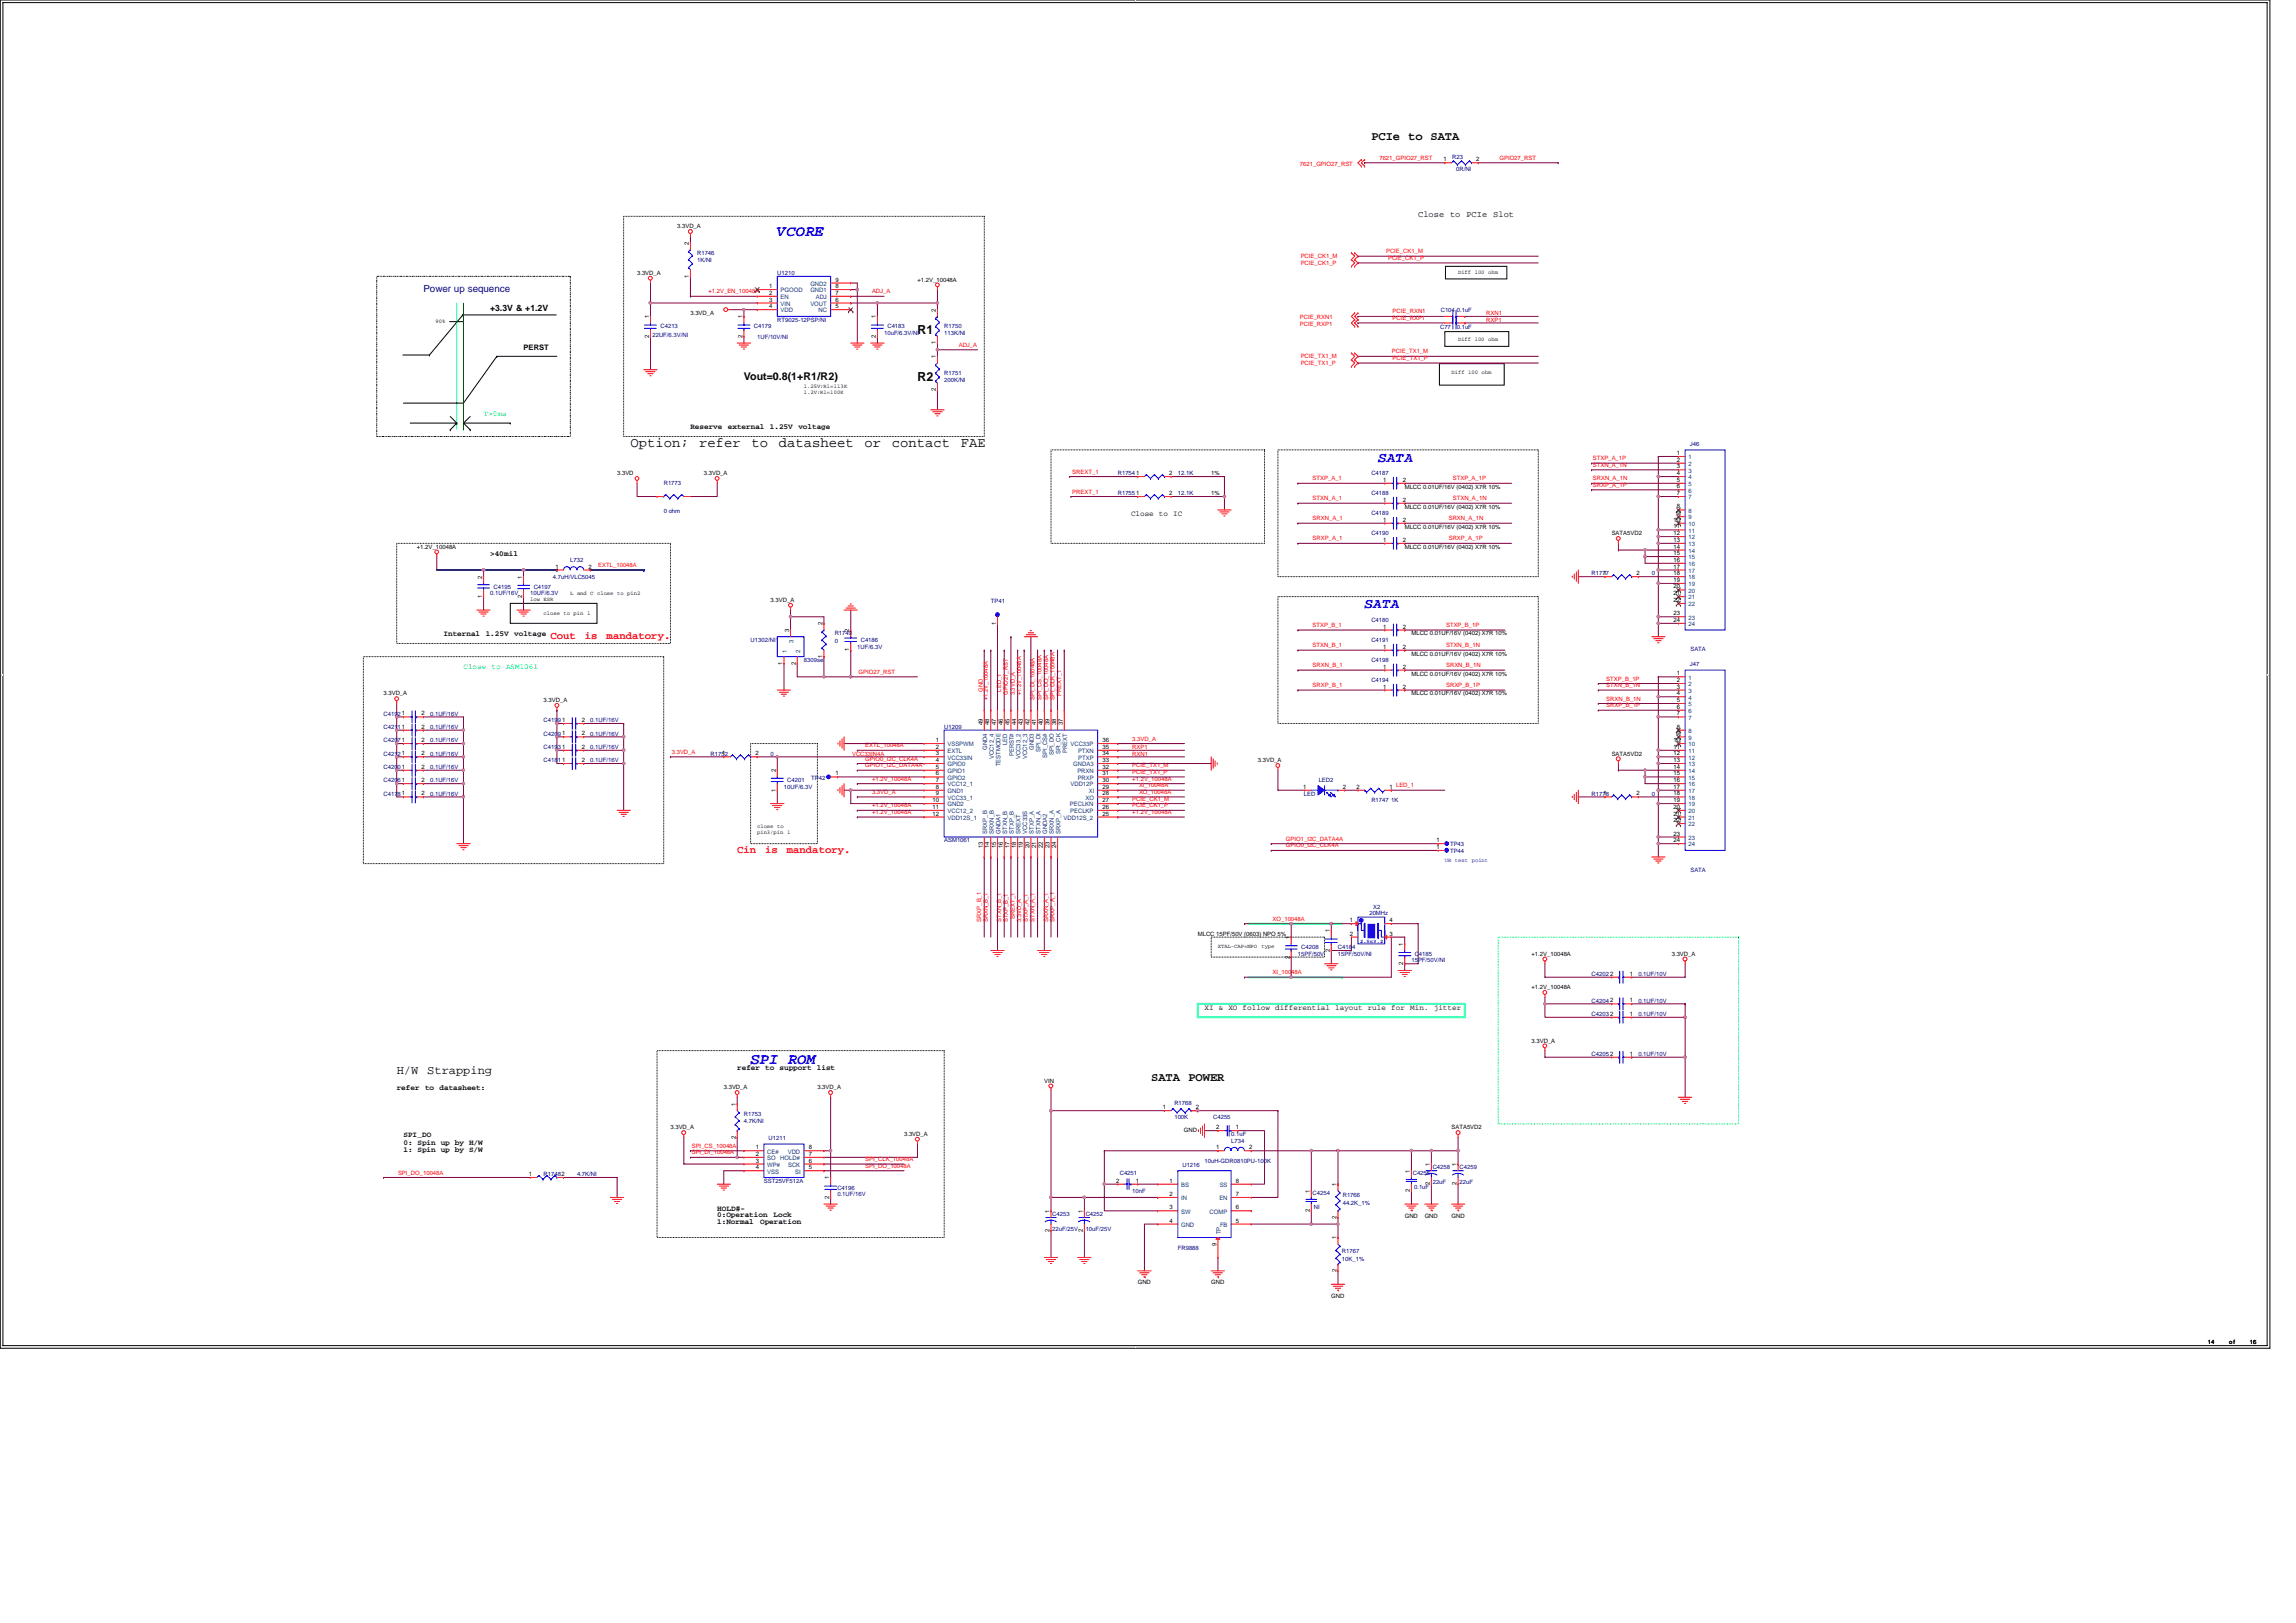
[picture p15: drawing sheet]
<svg xmlns="http://www.w3.org/2000/svg" width="297mm" height="210mm" viewBox="0 0 297 210" stroke-linecap="round" stroke-linejoin="round" font-family="sans-serif">
<defs><g id="words">
<g font-size="2" fill="#00f">
<text x="100.6" y="30.5">VCORE</text>
<text x="97.1" y="137.6">SPI ROM</text>
</g>
<g font-size="1.8">
<text x="81.6" y="57.9">Option;</text>
<text x="90.5" y="57.9">refer</text>
<text x="97.2" y="57.9">to</text>
<text x="100.8" y="57.9">datasheet</text>
<text x="111.9" y="57.9">or</text>
<text x="115.4" y="57.9">contact</text>
<text x="124.3" y="57.9">FAE</text>
</g>
<g font-size="1.8" fill="#00f">
<text x="178.3" y="59.7">SATA</text>
<text x="176.5" y="78.7">SATA</text>
</g>
<g font-size="1.6">
<text x="177.4" y="18.1">PCIe to SATA</text>
<text x="118.7" y="43.3">R1</text>
<text x="118.7" y="49.3">R2</text>
<text x="51.3" y="138.9">H/W</text>
<text x="55.3" y="138.9">Strapping</text>
<text x="148.9" y="139.8">SATA POWER</text>
</g>
<text font-size="1.4" x="96.2" y="49.1">Vout=0.8(1+R1/R2)</text>
<g font-size="1.4" fill="#f00">
<text x="71.2" y="82.7">Cout</text>
<text x="75.7" y="82.7">is</text>
<text x="78.5" y="82.7">mandatory.</text>
<text x="95.4" y="110.3">Cin</text>
<text x="99" y="110.3">is</text>
<text x="101.8" y="110.3">mandatory.</text>
</g>
<text font-size="1.3" fill="#0000a0" x="54.8" y="37.8">Power up sequence</text>
<g font-size="1.1">
<text x="183.5" y="28">Close to PCIe Slot</text>
<text x="63.4" y="40.2">+3.3V &amp; +1.2V</text>
</g>
<g font-size="1">
<text x="67.7" y="45.3">PERST</text>
<text x="89.3" y="55.6">Reserve external 1.25V voltage</text>
<text x="63.4" y="72">&gt;40mil</text>
<text x="146.3" y="66.8">Close to IC</text>
<text x="57.4" y="82.3">Internal</text>
<text x="62.8" y="82.3">1.25V voltage</text>
<text x="155.8" y="130.7">XI &amp; XO follow differential layout rule for Min. jitter</text>
<text x="51.3" y="141.1">refer to datasheet:</text>
<text x="95.4" y="138.5">refer to support list</text>
<text x="52.2" y="147.1">SPI_DO</text>
<text x="52.2" y="148.1">0: Spin up by H/W</text>
<text x="52.2" y="149.1">1: Spin up by S/W</text>
<text x="92.8" y="157.5">0:Operation</text>
<text x="92.8" y="158.3">1:Normal</text>
<text x="92.8" y="156.6">HOLD#-</text>
<text x="98.3" y="158.3">Operation</text>
<text x="100.1" y="157.5">Lock</text>
</g>
<g font-size="1" fill="#0f0">
<text x="62.6" y="53.8">T&gt;0ms</text>
<text x="60" y="86.6">Close to ASM1061</text>
</g>
<g font-size=".8" fill="#f00">
<text x="168.2" y="21.4">7621_GPIO27_RST</text>
<text x="178.5" y="20.7">7621_GPIO27_RST</text>
<text x="194" y="20.7">GPIO27_RST</text>
<text x="168.3" y="34.3">PCIE_CK1_P</text>
<text x="168.3" y="33.4">PCIE_CK1_M</text>
<text x="179.3" y="32.8">PCIE_CK1_M</text>
<text x="179.6" y="33.6">PCIE_CK1_P</text>
<text x="91.6" y="38">+1.2V_EN_10048A</text>
<text x="112.8" y="38">ADJ_A</text>
<text x="168.2" y="41.3">PCIE_RXN1</text>
<text x="180.2" y="40.6">PCIE_RXN1</text>
<text x="180.2" y="41.4">PCIE_RXP1</text>
<text x="192.3" y="40.8">RXN1</text>
<text x="192.3" y="41.6">RXP1</text>
<text x="124" y="44.9">ADJ_A</text>
<text x="168.2" y="42.1">PCIE_RXP1</text>
<text x="168.3" y="46.4">PCIE_TX1_M</text>
<text x="168.3" y="47.2">PCIE_TX1_P</text>
<text x="180.1" y="45.7">PCIE_TX1_M</text>
<text x="180.2" y="46.6">PCIE_TX1_P</text>
<text x="206.1" y="59.5">STXP_A_1P</text>
<text x="138.7" y="63.9">PREXT_1</text>
<text x="138.7" y="61.3">SREXT_1</text>
<text x="169.8" y="64.7">STXN_A_1</text>
<text x="169.8" y="62.1">STXP_A_1</text>
<text x="188" y="64.7">STXN_A_1N</text>
<text x="188" y="62.1">STXP_A_1P</text>
<text x="206.1" y="60.4">STXN_A_1N</text>
<text x="206.1" y="62.1">SRXN_A_1N</text>
<text x="206.1" y="63">SRXP_A_1P</text>
<text x="169.8" y="69.9">SRXP_A_1</text>
<text x="169.8" y="67.3">SRXN_A_1</text>
<text x="187.4" y="67.3">SRXN_A_1N</text>
<text x="187.4" y="69.9">SRXP_A_1P</text>
<text x="77.4" y="73.4">EXTL_10048A</text>
<text x="169.8" y="81.1">STXP_B_1</text>
<text x="169.8" y="83.7">STXN_B_1</text>
<text x="187.1" y="83.7">STXN_B_1N</text>
<text x="187.1" y="81.1">STXP_B_1P</text>
<text x="111.1" y="87.2">GPIO27_RST</text>
<text x="127.2" y="89.5" transform="rotate(-90 127.2 89.5)">GND</text>
<text x="129.5" y="89.5" transform="rotate(-90 129.5 89.5)">LED_1</text>
<text x="130.4" y="89.9" transform="rotate(-90 130.4 89.9)">GPIO27_RST</text>
<text x="131.3" y="90" transform="rotate(-90 131.3 90)">3.3VD_A</text>
<text x="132.1" y="90" transform="rotate(-90 132.1 90)">+1.2V_10048A</text>
<text x="169.8" y="88.9">SRXP_B_1</text>
<text x="169.8" y="86.3">SRXN_B_1</text>
<text x="187.1" y="88.9">SRXP_B_1P</text>
<text x="187.1" y="86.3">SRXN_B_1N</text>
<text x="207.8" y="88.1">STXP_B_1P</text>
<text x="207.8" y="88.9">STXN_B_1N</text>
<text x="127.8" y="90.6" transform="rotate(-90 127.8 90.6)">+1.2V_10048A</text>
<text x="133.9" y="90.6" transform="rotate(-90 133.9 90.6)">SPI_DI_10048A</text>
<text x="134.7" y="90.5" transform="rotate(-90 134.7 90.5)">SPI_CS_10048A</text>
<text x="135.6" y="90.6" transform="rotate(-90 135.6 90.6)">SPI_DO_10048A</text>
<text x="136.4" y="90.6" transform="rotate(-90 136.4 90.6)">SPI_CLK_10048A</text>
<text x="137.3" y="90.1" transform="rotate(-90 137.3 90.1)">PREXT_1</text>
<text x="146.5" y="95.8">3.3VD_A</text>
<text x="207.8" y="90.6">SRXN_B_1N</text>
<text x="207.8" y="91.5">SRXP_B_1P</text>
<text x="86.9" y="97.5">3.3VD_A</text>
<text x="110.2" y="97.7">VCC33IN4A</text>
<text x="111.9" y="96.7">EXTL_10048A</text>
<text x="111.9" y="99.3">GPIO1_I2C_DATA4A</text>
<text x="111.9" y="98.4">GPIO0_I2C_CLK4A</text>
<text x="112.8" y="101">+1.2V_10048A</text>
<text x="146.5" y="101">+1.2V_10048A</text>
<text x="146.5" y="99.3">PCIE_TX1_M</text>
<text x="146.5" y="96.9">RXP1</text>
<text x="146.5" y="97.7">RXN1</text>
<text x="146.5" y="100.1">PCIE_TX1_P</text>
<text x="147.4" y="101.9">XI_10048A</text>
<text x="180.6" y="101.9">LED_1</text>
<text x="112.8" y="105.3">+1.2V_10048A</text>
<text x="112.8" y="102.7">3.3VD_A</text>
<text x="112.8" y="104.5">+1.2V_10048A</text>
<text x="146.5" y="105.3">+1.2V_10048A</text>
<text x="146.5" y="103.6">PCIE_CK1_M</text>
<text x="146.5" y="104.5">PCIE_CK1_P</text>
<text x="147.4" y="102.7">XO_10048A</text>
<text x="166.4" y="109.6">GPIO0_I2C_CLK4A</text>
<text x="166.4" y="108.8">GPIO1_I2C_DATA4A</text>
<text x="127" y="119.3" transform="rotate(-90 127 119.3)">SRXP_B_1</text>
<text x="127.8" y="119.3" transform="rotate(-90 127.8 119.3)">SRXN_B_1</text>
<text x="129.5" y="119.3" transform="rotate(-90 129.5 119.3)">STXN_B_1</text>
<text x="130.4" y="119.3" transform="rotate(-90 130.4 119.3)">STXP_B_1</text>
<text x="131.3" y="118.9" transform="rotate(-90 131.3 118.9)">SREXT_1</text>
<text x="132.1" y="119.3" transform="rotate(-90 132.1 119.3)">3.3VD_A</text>
<text x="133" y="119.3" transform="rotate(-90 133 119.3)">STXP_A_1</text>
<text x="133.9" y="119.3" transform="rotate(-90 133.9 119.3)">STXN_A_1</text>
<text x="135.6" y="119.3" transform="rotate(-90 135.6 119.3)">SRXN_A_1</text>
<text x="136.4" y="119.3" transform="rotate(-90 136.4 119.3)">SRXP_A_1</text>
<text x="164.6" y="119.1">XO_10048A</text>
<text x="164.6" y="126">XI_10048A</text>
<text x="89.5" y="148.5">SPI_CS_10048A</text>
<text x="89.5" y="149.3">SPI_DI_10048A</text>
<text x="51.5" y="152">SPI_DO_10048A</text>
<text x="111.9" y="151.1">SPI_DO_10048A</text>
<text x="111.9" y="150.2">SPI_CLK_10048A</text>
</g>
<g font-size=".8">
<text x="186.7" y="20.9">1</text>
<text x="191" y="20.9">2</text>
<text x="87.6" y="29.5">3.3VD_A</text>
<text x="82.4" y="35.6">3.3VD_A</text>
<text x="89.1" y="35.9" transform="rotate(-90 89.1 35.9)">1</text>
<text x="89.1" y="31.7" transform="rotate(-90 89.1 31.7)">2</text>
<text x="84" y="41.2" transform="rotate(-90 84 41.2)">1</text>
<text x="89.3" y="40.8">3.3VD_A</text>
<text x="96.1" y="41.2" transform="rotate(-90 96.1 41.2)">1</text>
<text x="99.5" y="37.3">1</text>
<text x="99.5" y="38.1">2</text>
<text x="99.5" y="39">3</text>
<text x="99.5" y="39.9">4</text>
<text x="108.1" y="36.4">9</text>
<text x="108.1" y="37.3">8</text>
<text x="108.1" y="38.1">7</text>
<text x="108.1" y="39">6</text>
<text x="108.1" y="39.9">5</text>
<text x="113.3" y="41.2" transform="rotate(-90 113.3 41.2)">1</text>
<text x="118.7" y="36.4">+1.2V_10048A</text>
<text x="121.1" y="40.3" transform="rotate(-90 121.1 40.3)">2</text>
<text x="84" y="43.7" transform="rotate(-90 84 43.7)">2</text>
<text x="96.1" y="43.7" transform="rotate(-90 96.1 43.7)">2</text>
<text x="113.3" y="43.7" transform="rotate(-90 113.3 43.7)">2</text>
<text x="121.1" y="46.4" transform="rotate(-90 121.1 46.4)">1</text>
<text x="121.1" y="44.6" transform="rotate(-90 121.1 44.6)">1</text>
<text x="121.1" y="50.6" transform="rotate(-90 121.1 50.6)">2</text>
<text x="217" y="58.9">1</text>
<text x="217" y="59.7">2</text>
<text x="79.8" y="61.5">3.3VD</text>
<text x="91.1" y="61.5">3.3VD_A</text>
<text x="151.3" y="61.5">2</text>
<text x="151.3" y="64.1">2</text>
<text x="156.7" y="61.5">1%</text>
<text x="156.7" y="64.1">1%</text>
<text x="178.9" y="64.9">1</text>
<text x="178.9" y="62.3">1</text>
<text x="181.5" y="64.9">2</text>
<text x="181.5" y="62.3">2</text>
<text x="181.7" y="65.8">MLCC 0.01UF/16V (0402) X7R 10%</text>
<text x="181.7" y="63.2">MLCC 0.01UF/16V (0402) X7R 10%</text>
<text x="217" y="60.6">3</text>
<text x="217" y="61.5">4</text>
<text x="217" y="62.3">5</text>
<text x="217" y="63.2">6</text>
<text x="217" y="64.1">7</text>
<text x="217" y="65.8">8</text>
<text x="53.9" y="71">+1.2V_10048A</text>
<text x="178.9" y="67.5">1</text>
<text x="178.9" y="70.1">1</text>
<text x="181.5" y="67.5">2</text>
<text x="181.5" y="70.1">2</text>
<text x="181.7" y="68.4">MLCC 0.01UF/16V (0402) X7R 10%</text>
<text x="181.7" y="71">MLCC 0.01UF/16V (0402) X7R 10%</text>
<text x="208.5" y="69.3">SATA5VD2</text>
<text x="216.5" y="67.5">10</text>
<text x="216.5" y="68.4">11</text>
<text x="216.5" y="69.2">12</text>
<text x="216.5" y="70.1">13</text>
<text x="216.5" y="71">14</text>
<text x="216.5" y="71.8">15</text>
<text x="217" y="66.7">9</text>
<text x="62.4" y="77.4" transform="rotate(-90 62.4 77.4)">1</text>
<text x="62.4" y="74.9" transform="rotate(-90 62.4 74.9)">2</text>
<text x="67.5" y="77.4" transform="rotate(-90 67.5 77.4)">2</text>
<text x="67.5" y="74.9" transform="rotate(-90 67.5 74.9)">1</text>
<text x="71.9" y="73.6">1</text>
<text x="76.1" y="73.6">2</text>
<text x="99.7" y="77.9">3.3VD_A</text>
<text x="207.5" y="74.4">1</text>
<text x="211.7" y="74.4">2</text>
<text x="216.5" y="72.7">16</text>
<text x="216.5" y="73.6">17</text>
<text x="216.5" y="74.4">18</text>
<text x="216.5" y="75.3">19</text>
<text x="216.5" y="76.1">20</text>
<text x="216.5" y="77">21</text>
<text x="216.5" y="77.9">22</text>
<text x="102.1" y="81.8" transform="rotate(-90 102.1 81.8)">3</text>
<text x="106.4" y="80.9" transform="rotate(-90 106.4 80.9)">2</text>
<text x="109.9" y="81.8" transform="rotate(-90 109.9 81.8)">2</text>
<text x="128.9" y="80.8" transform="rotate(-90 128.9 80.8)">1</text>
<text x="178.9" y="83.9">1</text>
<text x="178.9" y="81.3">1</text>
<text x="181.5" y="83.9">2</text>
<text x="181.5" y="81.3">2</text>
<text x="182.6" y="82.2">MLCC 0.01UF/16V (0402) X7R 10%</text>
<text x="216.5" y="79.6">23</text>
<text x="216.5" y="80.5">24</text>
<text x="49.6" y="90">3.3VD_A</text>
<text x="101.2" y="86" transform="rotate(-90 101.2 86)">1</text>
<text x="103" y="86" transform="rotate(-90 103 86)">2</text>
<text x="106.4" y="85.2" transform="rotate(-90 106.4 85.2)">1</text>
<text x="109.9" y="84.3" transform="rotate(-90 109.9 84.3)">1</text>
<text x="178.9" y="86.5">1</text>
<text x="178.9" y="89.1">1</text>
<text x="181.5" y="86.5">2</text>
<text x="181.5" y="89.1">2</text>
<text x="182.6" y="87.4">MLCC 0.01UF/16V (0402) X7R 10%</text>
<text x="182.6" y="84.8">MLCC 0.01UF/16V (0402) X7R 10%</text>
<text x="182.6" y="90">MLCC 0.01UF/16V (0402) X7R 10%</text>
<text x="217" y="87.4">1</text>
<text x="217" y="88.2">2</text>
<text x="217" y="89.1">3</text>
<text x="217" y="90">4</text>
<text x="54.5" y="94.3">2</text>
<text x="54.5" y="92.6">2</text>
<text x="70.3" y="90.8">3.3VD_A</text>
<text x="75.3" y="93.4">2</text>
<text x="75.3" y="95.1">2</text>
<text x="127.1" y="93.9" transform="rotate(-90 127.1 93.9)">49</text>
<text x="128" y="93.9" transform="rotate(-90 128 93.9)">48</text>
<text x="128.9" y="93.9" transform="rotate(-90 128.9 93.9)">47</text>
<text x="129.7" y="93.9" transform="rotate(-90 129.7 93.9)">46</text>
<text x="130.6" y="93.9" transform="rotate(-90 130.6 93.9)">45</text>
<text x="131.5" y="93.9" transform="rotate(-90 131.5 93.9)">44</text>
<text x="132.3" y="93.9" transform="rotate(-90 132.3 93.9)">43</text>
<text x="133.2" y="93.9" transform="rotate(-90 133.2 93.9)">42</text>
<text x="134" y="93.9" transform="rotate(-90 134 93.9)">41</text>
<text x="134.9" y="93.9" transform="rotate(-90 134.9 93.9)">40</text>
<text x="135.8" y="93.9" transform="rotate(-90 135.8 93.9)">39</text>
<text x="136.6" y="93.9" transform="rotate(-90 136.6 93.9)">38</text>
<text x="137.5" y="93.9" transform="rotate(-90 137.5 93.9)">37</text>
<text x="217" y="90.8">5</text>
<text x="217" y="91.7">6</text>
<text x="217" y="92.6">7</text>
<text x="217" y="94.3">8</text>
<text x="217" y="95.1">9</text>
<text x="54.5" y="97.7">2</text>
<text x="54.5" y="101.2">2</text>
<text x="54.5" y="99.5">2</text>
<text x="54.5" y="96">2</text>
<text x="75.3" y="96.9">2</text>
<text x="75.3" y="98.6">2</text>
<text x="93.4" y="97.7">1</text>
<text x="97.7" y="97.7">2</text>
<text x="100.4" y="99.9" transform="rotate(-90 100.4 99.9)">2</text>
<text x="108.1" y="100.3">1</text>
<text x="121.1" y="96">1</text>
<text x="121.1" y="96.9">2</text>
<text x="121.1" y="97.7">3</text>
<text x="121.1" y="98.6">4</text>
<text x="121.1" y="99.5">5</text>
<text x="121.1" y="100.3">6</text>
<text x="121.1" y="101.2">7</text>
<text x="142.6" y="101.2">30</text>
<text x="142.6" y="100.3">31</text>
<text x="142.6" y="99.5">32</text>
<text x="142.6" y="98.6">33</text>
<text x="142.6" y="97.7">34</text>
<text x="142.6" y="96.9">35</text>
<text x="142.6" y="96">36</text>
<text x="162.7" y="98.6">3.3VD_A</text>
<text x="208.5" y="97.8">SATA5VD2</text>
<text x="216.5" y="96">10</text>
<text x="216.5" y="96.9">11</text>
<text x="216.5" y="97.7">12</text>
<text x="216.5" y="98.6">13</text>
<text x="216.5" y="99.5">14</text>
<text x="216.5" y="100.3">15</text>
<text x="216.5" y="101.2">16</text>
<text x="54.5" y="102.9">2</text>
<text x="100.4" y="102.4" transform="rotate(-90 100.4 102.4)">1</text>
<text x="120.6" y="103.8">10</text>
<text x="120.6" y="104.6">11</text>
<text x="120.6" y="105.5">12</text>
<text x="121.1" y="102">8</text>
<text x="121.1" y="102.9">9</text>
<text x="142.6" y="105.5">25</text>
<text x="142.6" y="104.6">26</text>
<text x="142.6" y="103.8">27</text>
<text x="142.6" y="102.9">28</text>
<text x="142.6" y="102">29</text>
<text x="168.6" y="102">1</text>
<text x="173.7" y="102">2</text>
<text x="175.5" y="102">2</text>
<text x="179.8" y="102">1</text>
<text x="207.5" y="102.9">1</text>
<text x="211.7" y="102.9">2</text>
<text x="216.5" y="102">17</text>
<text x="216.5" y="102.9">18</text>
<text x="216.5" y="103.8">19</text>
<text x="216.5" y="104.6">20</text>
<text x="216.5" y="105.5">21</text>
<text x="216.5" y="106.4">22</text>
<text x="127.1" y="109.7" transform="rotate(-90 127.1 109.7)">13</text>
<text x="128" y="109.7" transform="rotate(-90 128 109.7)">14</text>
<text x="128.9" y="109.7" transform="rotate(-90 128.9 109.7)">15</text>
<text x="129.7" y="109.7" transform="rotate(-90 129.7 109.7)">16</text>
<text x="130.6" y="109.7" transform="rotate(-90 130.6 109.7)">17</text>
<text x="131.5" y="109.7" transform="rotate(-90 131.5 109.7)">18</text>
<text x="132.3" y="109.7" transform="rotate(-90 132.3 109.7)">19</text>
<text x="133.2" y="109.7" transform="rotate(-90 133.2 109.7)">20</text>
<text x="134" y="109.7" transform="rotate(-90 134 109.7)">21</text>
<text x="134.9" y="109.7" transform="rotate(-90 134.9 109.7)">22</text>
<text x="135.8" y="109.7" transform="rotate(-90 135.8 109.7)">23</text>
<text x="136.6" y="109.7" transform="rotate(-90 136.6 109.7)">24</text>
<text x="185.9" y="109.8">1</text>
<text x="185.9" y="109">1</text>
<text x="216.5" y="108.1">23</text>
<text x="216.5" y="109">24</text>
<text x="174.6" y="119.3">1</text>
<text x="179.8" y="119.3">4</text>
<text x="155" y="121.1">MLCC 15PF/50V (0603) NPO 5%</text>
<text x="166.9" y="124" transform="rotate(-90 166.9 124)">2</text>
<text x="166.9" y="121.5" transform="rotate(-90 166.9 121.5)">1</text>
<text x="172" y="123.1" transform="rotate(-90 172 123.1)">2</text>
<text x="172" y="120.6" transform="rotate(-90 172 120.6)">1</text>
<text x="174.6" y="121.1">2</text>
<text x="179.8" y="121.1">3</text>
<text x="181.5" y="124.9" transform="rotate(-90 181.5 124.9)">2</text>
<text x="181.5" y="122.4" transform="rotate(-90 181.5 122.4)">1</text>
<text x="198.1" y="123.7">+1.2V_10048A</text>
<text x="216.3" y="123.7">3.3VD_A</text>
<text x="198.1" y="128">+1.2V_10048A</text>
<text x="208.3" y="126.2">2</text>
<text x="208.3" y="131.4">2</text>
<text x="208.3" y="129.7">2</text>
<text x="210.8" y="126.2">1</text>
<text x="210.8" y="131.4">1</text>
<text x="210.8" y="129.7">1</text>
<text x="198.1" y="134.9">3.3VD_A</text>
<text x="208.3" y="136.6">2</text>
<text x="210.8" y="136.6">1</text>
<text x="93.6" y="140.9">3.3VD_A</text>
<text x="95.2" y="143.1" transform="rotate(-90 95.2 143.1)">1</text>
<text x="105.7" y="140.9">3.3VD_A</text>
<text x="135.1" y="140.1">VIN</text>
<text x="150.4" y="143.5">1</text>
<text x="154.7" y="143.5">2</text>
<text x="86.7" y="146.1">3.3VD_A</text>
<text x="95.2" y="147.3" transform="rotate(-90 95.2 147.3)">2</text>
<text x="97.8" y="148.7">1</text>
<text x="97.8" y="149.5">2</text>
<text x="104.6" y="149.5">7</text>
<text x="104.6" y="148.7">8</text>
<text x="117" y="147">3.3VD_A</text>
<text x="153.2" y="146.5">GND</text>
<text x="157.3" y="148.7">1</text>
<text x="157.3" y="146.1">2</text>
<text x="159.9" y="146.1">1</text>
<text x="161.6" y="148.7">2</text>
<text x="187.8" y="146.1">SATA5VD2</text>
<text x="68.4" y="152.1">1</text>
<text x="97.8" y="150.4">3</text>
<text x="97.8" y="151.3">4</text>
<text x="104.6" y="151.3">5</text>
<text x="104.6" y="150.4">6</text>
<text x="107.3" y="155.1" transform="rotate(-90 107.3 155.1)">2</text>
<text x="107.3" y="152.6" transform="rotate(-90 107.3 152.6)">1</text>
<text x="144.4" y="153">2</text>
<text x="146.9" y="153">1</text>
<text x="151.3" y="153">1</text>
<text x="151.3" y="154.7">2</text>
<text x="159.9" y="154.7">7</text>
<text x="159.9" y="153">8</text>
<text x="169.5" y="154.3" transform="rotate(-90 169.5 154.3)">1</text>
<text x="172.9" y="153.4" transform="rotate(-90 172.9 153.4)">1</text>
<text x="182.4" y="154.2" transform="rotate(-90 182.4 154.2)">2</text>
<text x="182.4" y="151.7" transform="rotate(-90 182.4 151.7)">1</text>
<text x="185" y="153.4" transform="rotate(-90 185 153.4)">2</text>
<text x="185" y="150.9" transform="rotate(-90 185 150.9)">1</text>
<text x="188.4" y="153.4" transform="rotate(-90 188.4 153.4)">2</text>
<text x="188.4" y="150.9" transform="rotate(-90 188.4 150.9)">1</text>
<text x="135.8" y="159.4" transform="rotate(-90 135.8 159.4)">2</text>
<text x="135.8" y="156.9" transform="rotate(-90 135.8 156.9)">1</text>
<text x="140.1" y="159.4" transform="rotate(-90 140.1 159.4)">2</text>
<text x="140.1" y="156.9" transform="rotate(-90 140.1 156.9)">1</text>
<text x="151.3" y="156.5">3</text>
<text x="151.3" y="158.2">4</text>
<text x="157.4" y="161.1" transform="rotate(-90 157.4 161.1)">9</text>
<text x="159.9" y="158.2">5</text>
<text x="159.9" y="156.5">6</text>
<text x="169.5" y="156.8" transform="rotate(-90 169.5 156.8)">2</text>
<text x="172.9" y="160.4" transform="rotate(-90 172.9 160.4)">1</text>
<text x="172.9" y="157.7" transform="rotate(-90 172.9 157.7)">2</text>
<text x="181.7" y="157.5">GND</text>
<text x="184.3" y="157.5">GND</text>
<text x="187.8" y="157.5">GND</text>
<text x="147.2" y="166.2">GND</text>
<text x="156.7" y="166.2">GND</text>
<text x="172.2" y="167.9">GND</text>
<text x="172.9" y="164.6" transform="rotate(-90 172.9 164.6)">2</text>
<text x="285.6" y="173.9">14</text>
<text x="288.4" y="173.9">of</text>
<text x="291.1" y="173.9">16</text>
</g>
<g font-size=".8" fill="#000080">
<text x="187.9" y="20.6">R23</text>
<text x="188.4" y="22.1">0R/NI</text>
<text x="90.2" y="33">R1746</text>
<text x="90.2" y="33.8">1K/NI</text>
<text x="100.6" y="35.6">U1210</text>
<text x="100.6" y="41.6">RT9025-12PSP/NI</text>
<text x="186.4" y="40.3">C104 0.1uF</text>
<text x="84.4" y="43.6">22UF/6.3V/NI</text>
<text x="85.4" y="42.5">C4213</text>
<text x="97.5" y="42.5">C4179</text>
<text x="98" y="43.9">1UF/10V/NI</text>
<text x="114.4" y="43.3">10uF/6.3V/NI</text>
<text x="114.8" y="42.5">C4183</text>
<text x="122.1" y="42.5">R1750</text>
<text x="122.1" y="43.3">113K/NI</text>
<text x="186.3" y="42.6">C77</text>
<text x="188.5" y="42.6">0.1uF</text>
<text x="122.1" y="48.5">R1751</text>
<text x="122.1" y="49.4">200K/NI</text>
<text x="218.6" y="57.7">J46</text>
<text x="85.9" y="62.8">R1773</text>
<text x="144.6" y="61.5">R17541</text>
<text x="144.6" y="64.1">R17551</text>
<text x="152.4" y="61.5">12.1K</text>
<text x="152.4" y="64.1">12.1K</text>
<text x="177.4" y="64.1">C4188</text>
<text x="177.4" y="61.5">C4187</text>
<text x="85.9" y="66.3">0 ohm</text>
<text x="177.4" y="66.7">C4189</text>
<text x="177.4" y="69.3">C4190</text>
<text x="63.4" y="77">0.1UF/16V</text>
<text x="63.9" y="76.2">C4195</text>
<text x="68.6" y="77">10UF/6.3V</text>
<text x="69" y="76.2">C4197</text>
<text x="71.5" y="75">4.7uH/VLC5045</text>
<text x="73.8" y="72.7">L732</text>
<text x="205.9" y="74.4">R1777</text>
<text x="213.7" y="74.4">0</text>
<text x="97.1" y="83.1">U1302/NI1</text>
<text x="108" y="82.2">R1749</text>
<text x="108" y="83.2">0</text>
<text x="110.9" y="83.9">1UF/6.3V</text>
<text x="111.4" y="83.1">C4186</text>
<text x="128.2" y="78.1">TP41</text>
<text x="177.4" y="83.1">C4191</text>
<text x="177.4" y="80.5">C4180</text>
<text x="104" y="85.7">8309se</text>
<text x="177.4" y="85.7">C4198</text>
<text x="177.4" y="88.3">C4194</text>
<text x="218.6" y="86.2">J47</text>
<text x="218.7" y="84.3">SATA</text>
<text x="49.6" y="94.3">C42111</text>
<text x="49.6" y="92.6">C41921</text>
<text x="55.6" y="94.3">0.1UF/16V</text>
<text x="55.6" y="92.6">0.1UF/16V</text>
<text x="70.3" y="93.5">C41991</text>
<text x="70.3" y="95.2">C42091</text>
<text x="76.4" y="93.5">0.1UF/16V</text>
<text x="76.4" y="95.2">0.1UF/16V</text>
<text x="122.1" y="94.3">U1209</text>
<text x="49.6" y="97.8">C42121</text>
<text x="49.6" y="101.2">C42061</text>
<text x="49.6" y="99.5">C42001</text>
<text x="49.6" y="96">C42071</text>
<text x="55.6" y="97.8">0.1UF/16V</text>
<text x="55.6" y="101.2">0.1UF/16V</text>
<text x="55.6" y="99.5">0.1UF/16V</text>
<text x="55.6" y="96">0.1UF/16V</text>
<text x="70.3" y="96.9">C41931</text>
<text x="70.3" y="98.6">C41811</text>
<text x="76.4" y="96.9">0.1UF/16V</text>
<text x="76.4" y="98.6">0.1UF/16V</text>
<text x="91.9" y="97.8">R1752</text>
<text x="99.7" y="97.8">0</text>
<text x="101.9" y="101.2">C4201</text>
<text x="105" y="100.9">TP42</text>
<text x="170.6" y="101.1">LED2</text>
<text x="49.6" y="102.9">C41781</text>
<text x="55.6" y="102.9">0.1UF/16V</text>
<text x="101.4" y="102.1">10UF/6.3V</text>
<text x="168.7" y="103">LED</text>
<text x="177.4" y="103.8">R1747 1K</text>
<text x="205.9" y="102.9">R1778</text>
<text x="213.7" y="102.9">0</text>
<text x="122.1" y="109">ASM1061</text>
<text x="187.6" y="110.4">TP44</text>
<text x="187.6" y="109.5">TP43</text>
<text x="218.7" y="112.8">SATA</text>
<text x="177.2" y="118.4">20MHz</text>
<text x="177.7" y="117.6">X2</text>
<text x="167.9" y="123.7">15PF/50V</text>
<text x="168.4" y="122.8">C4208</text>
<text x="173.1" y="122.8">C4184</text>
<text x="173.1" y="123.7">15PF/50V/NI</text>
<text x="182.6" y="124.5">15PF/50V/NI</text>
<text x="183" y="123.7">C4185</text>
<text x="205.9" y="126.3">C4202</text>
<text x="205.9" y="131.4">C4203</text>
<text x="205.9" y="129.7">C4204</text>
<text x="212" y="126.3">0.1UF/10V</text>
<text x="212" y="131.4">0.1UF/10V</text>
<text x="212" y="129.7">0.1UF/10V</text>
<text x="205.9" y="136.6">C4205</text>
<text x="212" y="136.6">0.1UF/10V</text>
<text x="151.9" y="142.9">R1768</text>
<text x="96.2" y="144.4">R1753</text>
<text x="96.2" y="145.3">4.7K/NI</text>
<text x="99.4" y="147.5">U1211</text>
<text x="151.9" y="144.8">100K</text>
<text x="156.9" y="144.8">C4255</text>
<text x="159.3" y="147.8">L734</text>
<text x="159.3" y="147">0.1uF</text>
<text x="70.3" y="152.2">R17482</text>
<text x="74.7" y="152.2">4.7K/NI</text>
<text x="98.8" y="153">SST25VF512A</text>
<text x="108.3" y="153.9">C4196</text>
<text x="108.3" y="154.7">0.1UF/16V</text>
<text x="144.9" y="152.1">C4251</text>
<text x="146.5" y="154.3">10nF</text>
<text x="153" y="151">U1216</text>
<text x="155.8" y="150.4">10uH-GDR0810PU-100K</text>
<text x="169.8" y="154.7">C4254</text>
<text x="173.7" y="154.8">R1766</text>
<text x="173.7" y="155.9">44.2K_1%</text>
<text x="182.8" y="152.1">C4256</text>
<text x="182.9" y="153.8">0.1uF</text>
<text x="185.4" y="151.2">C4258</text>
<text x="185.4" y="153.2">22uF</text>
<text x="188.8" y="151.2">C4259</text>
<text x="188.8" y="153.2">22uF</text>
<text x="136.1" y="157.3">C4253</text>
<text x="136.1" y="159.3">22uF/25V</text>
<text x="140.5" y="157.3">C4252</text>
<text x="140.5" y="159.3">10uF/25V</text>
<text x="152.4" y="161.7">FR9888</text>
<text x="170" y="156.4">NI</text>
<text x="173.6" y="162.1">R1767</text>
<text x="173.6" y="163.1">10K_1%</text>
</g>
<g font-size=".8" fill="#004080">
<text x="101" y="37.8">PGOOD</text>
<text x="101" y="38.7">EN</text>
<text x="101" y="39.6">VIN</text>
<text x="101" y="40.4">VDD</text>
<text x="104.8" y="37">GND2</text>
<text x="104.8" y="37.8">GND1</text>
<text x="104.8" y="39.6">VOUT</text>
<text x="105.5" y="38.7">ADJ</text>
<text x="105.9" y="40.4">NC</text>
<text x="218.4" y="59.4">1</text>
<text x="218.4" y="60.3">2</text>
<text x="218.4" y="61.2">3</text>
<text x="218.4" y="62">4</text>
<text x="218.4" y="62.9">5</text>
<text x="218.4" y="63.7">6</text>
<text x="218.4" y="64.6">7</text>
<text x="218.4" y="66.3">8</text>
<text x="218.4" y="67.2">9</text>
<text x="218.4" y="68.1">10</text>
<text x="218.4" y="68.9">11</text>
<text x="218.4" y="69.8">12</text>
<text x="218.4" y="70.7">13</text>
<text x="218.4" y="71.5">14</text>
<text x="218.4" y="72.4">15</text>
<text x="218.4" y="73.2">16</text>
<text x="218.4" y="74.1">17</text>
<text x="218.4" y="75">18</text>
<text x="218.4" y="75.8">19</text>
<text x="218.4" y="76.7">20</text>
<text x="218.4" y="77.6">21</text>
<text x="102.7" y="83.2" transform="rotate(-90 102.7 83.2)">3</text>
<text x="218.4" y="78.4">22</text>
<text x="218.4" y="80.2">23</text>
<text x="218.4" y="81">24</text>
<text x="101.8" y="84.5" transform="rotate(-90 101.8 84.5)">1</text>
<text x="103.5" y="84.5" transform="rotate(-90 103.5 84.5)">2</text>
<text x="218.4" y="87.9">1</text>
<text x="218.4" y="88.8">2</text>
<text x="218.4" y="89.6">3</text>
<text x="218.4" y="90.5">4</text>
<text x="218.4" y="91.4">5</text>
<text x="218.4" y="92.2">6</text>
<text x="218.4" y="93.1">7</text>
<text x="218.4" y="94.8">8</text>
<text x="218.4" y="95.7">9</text>
<text x="122.6" y="96.6">VSSPWM</text>
<text x="122.6" y="97.4">EXTL</text>
<text x="122.6" y="98.3">VCC33IN</text>
<text x="122.6" y="99.1">GPIO0</text>
<text x="122.6" y="100">GPIO1</text>
<text x="122.6" y="100.9">GPIO2</text>
<text x="122.6" y="101.7">VCC12_1</text>
<text x="127.7" y="97" transform="rotate(-90 127.7 97)">GND4</text>
<text x="128.6" y="98.2" transform="rotate(-90 128.6 98.2)">VCC12_4</text>
<text x="129.4" y="99.1" transform="rotate(-90 129.4 99.1)">TESTMODE</text>
<text x="130.3" y="96.4" transform="rotate(-90 130.3 96.4)">LED</text>
<text x="131.2" y="97.9" transform="rotate(-90 131.2 97.9)">PERST#</text>
<text x="132" y="98.2" transform="rotate(-90 132 98.2)">VCC33_2</text>
<text x="132.9" y="98.2" transform="rotate(-90 132.9 98.2)">VCC12_3</text>
<text x="133.7" y="97" transform="rotate(-90 133.7 97)">GND3</text>
<text x="134.6" y="97.3" transform="rotate(-90 134.6 97.3)">SPI_DI</text>
<text x="135.5" y="98" transform="rotate(-90 135.5 98)">SPI_CS#</text>
<text x="136.4" y="97.7" transform="rotate(-90 136.4 97.7)">SPI_DO</text>
<text x="137.2" y="97.6" transform="rotate(-90 137.2 97.6)">SPI_CK</text>
<text x="138.1" y="97.4" transform="rotate(-90 138.1 97.4)">PREXT</text>
<text x="138.5" y="101.7">VDD12P</text>
<text x="138.5" y="96.6">VCC33P</text>
<text x="138.9" y="99.1">GNDA3</text>
<text x="139.4" y="100">PRXN</text>
<text x="139.4" y="100.9">PRXP</text>
<text x="139.5" y="97.4">PTXN</text>
<text x="139.5" y="98.3">PTXP</text>
<text x="218.4" y="96.6">10</text>
<text x="218.4" y="97.4">11</text>
<text x="218.4" y="98.3">12</text>
<text x="218.4" y="99.1">13</text>
<text x="218.4" y="100">14</text>
<text x="218.4" y="100.9">15</text>
<text x="218.4" y="101.7">16</text>
<text x="122.6" y="102.6">GND1</text>
<text x="122.6" y="103.5">VCC33_1</text>
<text x="122.6" y="104.3">GND2</text>
<text x="122.6" y="105.2">VCC12_2</text>
<text x="122.6" y="106.1">VDD12S_1</text>
<text x="127.7" y="107.9" transform="rotate(-90 127.7 107.9)">SRXP_B</text>
<text x="128.6" y="107.9" transform="rotate(-90 128.6 107.9)">SRXN_B</text>
<text x="129.4" y="107.9" transform="rotate(-90 129.4 107.9)">GNDA1</text>
<text x="130.3" y="107.9" transform="rotate(-90 130.3 107.9)">STXN_B</text>
<text x="131.2" y="107.9" transform="rotate(-90 131.2 107.9)">STXP_B</text>
<text x="132" y="107.9" transform="rotate(-90 132 107.9)">SREXT</text>
<text x="132.9" y="107.9" transform="rotate(-90 132.9 107.9)">VCC33S</text>
<text x="133.7" y="107.9" transform="rotate(-90 133.7 107.9)">STXP_A</text>
<text x="134.6" y="107.9" transform="rotate(-90 134.6 107.9)">STXN_A</text>
<text x="135.5" y="107.9" transform="rotate(-90 135.5 107.9)">GNDA2</text>
<text x="136.4" y="107.9" transform="rotate(-90 136.4 107.9)">SRXN_A</text>
<text x="137.2" y="107.9" transform="rotate(-90 137.2 107.9)">SRXP_A</text>
<text x="137.6" y="106.1">VDD12S_2</text>
<text x="138.4" y="104.3">PECLKN</text>
<text x="138.4" y="105.2">PECLKP</text>
<text x="140.4" y="103.5">XO</text>
<text x="140.9" y="102.6">XI</text>
<text x="218.4" y="102.6">17</text>
<text x="218.4" y="103.5">18</text>
<text x="218.4" y="104.3">19</text>
<text x="218.4" y="105.2">20</text>
<text x="218.4" y="106.1">21</text>
<text x="218.4" y="106.9">22</text>
<text x="218.4" y="108.6">23</text>
<text x="218.4" y="109.5">24</text>
<text x="99.2" y="149.2">CE#</text>
<text x="101.9" y="149.2">VDD</text>
<text x="99.2" y="150.1">SO</text>
<text x="99.2" y="151">WP#</text>
<text x="99.2" y="151.8">VSS</text>
<text x="100.9" y="150.1">HOLD#</text>
<text x="102" y="151">SCK</text>
<text x="102.9" y="151.8">SI</text>
<text x="152.8" y="153.6">BS</text>
<text x="152.8" y="155.3">IN</text>
<text x="157.8" y="155.3">EN</text>
<text x="157.8" y="153.6">SS</text>
<text x="152.8" y="157">SW</text>
<text x="152.8" y="158.7">GND</text>
<text x="156.5" y="157">COMP</text>
<text x="157.8" y="158.7">FB</text>
<text x="157.9" y="159.7" transform="rotate(-90 157.9 159.7)">TP</text>
</g>
<g font-size=".7">
<text x="188.6" y="35.5">Diff 100 ohm</text>
<text x="56.3" y="41.8">90%</text>
<text x="188.6" y="44.1">Diff 100 ohm</text>
<text x="104" y="50.2">1.25V;R1=113K</text>
<text x="104" y="51">1.2V;R1=100K</text>
<text x="187.8" y="48.4">Diff 100 ohm</text>
<text x="68.6" y="77.8">low ESR</text>
<text x="73.8" y="76.9">L and C close to pin2</text>
<text x="70.3" y="79.5">close to pin 1</text>
<text x="98" y="107.1">close to</text>
<text x="98" y="107.9">pin3/pin 1</text>
<text x="157.6" y="122.7">XTAL-CAP=NPO</text>
<text x="163.2" y="122.7">type</text>
</g>
<text font-size=".7" fill="#0000a0" x="186.9" y="111.5">UR test point</text>
<text font-size=".7" fill="#00f" x="176" y="122">2.5x3.2</text>
<g font-size=".2">
<text x="146.8" y=".2">1</text>
<text x=".1" y="87.4">A</text>
<text x="293.4" y="87.4">A</text>
<text x="146.8" y="174.3">1</text>
</g>
</g></defs>
<path d="M0 0h293.7v174.4h-293.7zM.4 .3h292.9v173.8h-292.9z" fill="none" stroke="#000" stroke-width=".13"/>
<g fill="#fff">
<path d="M146.8 0h.1v.3h-.1z"/>
<path d="M146.8 174.1h.1v.3h-.1z"/>
<path d="M.1 87.2h.2v.3h-.2z"/>
<path d="M293.4 87.2h.1v.3h-.1z"/>
</g>
<g fill="none" stroke="#000" stroke-width=".13">
<path d="M80.7 28h46.6v28.5h-46.6zM187 34.5h7.9v1.6h-7.9zM52.1 45.9h3.5M53.1 54.7h6M55.6 45.9h.1M58.2 41.6h1.7M58.2 55.6h.1M58.2 53.9l.9 .8M59.1 54.7h.1M59.1 54.7l-.9 .9M59.9 40.7h12.1M59.9 40.7h.1"/>
<path d="M59.9 40.7l-4.3 5.2M60 54.7h.1M60 54.7l.8 .9M60 54.7h6M60.8 55.6h.1M60.8 53.9l-.8 .8M64.3 46.1l-4.3 6.1h-7.8M64.3 46.1h7.7M64.3 46.1h.1M66 54.7h.1M136 58.2h27.6v12.1h-27.6zM165.3 58.2h33.7v16.4h-33.7z"/>
<path d="M186.2 47.1h8.4v2.7h-8.4zM186.9 42.9h8.3v1.9h-8.3zM51.3 70.3h35.4v12.9h-35.4zM66 78.1h11.2v2.5h-11.2zM165.3 77.2h33.7v16.4h-33.7zM47 85h38.9v26.7h-38.9zM97.1 96.2h8.6v13h-8.6zM85 135.9h37.1v24.2h-37.1zM156.7 121.2h14.7v2.6h-14.7z"/>
</g>
<path d="M59.1 39.2v16.3M60 39.2v16.3M60 55.5h.1M193.8 121.2h31.1v24.2h-31.1z" fill="none" stroke="#0f0" stroke-width=".13"/>
<path d="M161.5 119.5h12.1M155 129.9h34.5v1.7h-34.5zM161.5 126.4h12.1M173.6 126.4h.1" fill="none" stroke="#0ff" stroke-width=".25"/>
<path d="M56.5 73.7h15.5M72 73.7h.1M76.4 73.7h6.9M83.3 73.7h.1M176.5 119.5v1.7M178.3 119.5v1.7M178.3 121.2h.1" fill="none" stroke="#00f" stroke-width=".25"/>
<path d="M48.7 35.8h25.1v20.7h-25.1z" fill="none" stroke="#000" stroke-width=".13" stroke-dasharray=".2 .2 0 .2 0 .2"/>
<g fill="none" stroke="#800040" stroke-width=".13">
<path d="M84.2 39.2h.1M84.2 36.6v4.3M84.2 39.2h13.8M89.3 35.8v2.5M89.3 38.3h.1M89.3 30.6v.8M89.3 38.3h8.7M110.1 38.3h.1M110.1 39.2h.1M110.1 36.6h.8v.9M110.1 37.5h.8M110.1 38.3h4.3"/>
<path d="M110.1 39.2h3.4M110.9 37.5h.1M110.9 37.5v6.9M113.5 39.2v1.7M113.5 39.2h7.8M121.3 39.2v.9M121.3 37.5h.1M121.3 37.5v1.7M175.7 33.1h.1M175.7 34h.1M175.7 33.1h23.3M175.7 34h23.3"/>
<path d="M176.5 21.1h.1M176.5 21.1h10.4M191.2 21.1h10.4M201.6 21.1h.1M84.2 43.5v4.3M94.5 40.1h1.7M96.2 43.5v.9M96.2 40.1v.8M96.2 40.1h.1M96.2 40.1h1.8M113.5 43.5v.9M121.3 44.4h.1"/>
<path d="M121.3 45.3h.1M121.3 45.3v.8M121.3 50.4v2.6M121.3 44.4v.9M121.3 45.3h5.2M175.7 40.9h.1M175.7 41.8h.1M175.7 46.1h.1M175.7 47h.1M175.7 40.9h11.2M175.7 41.8h11.2M175.7 46.1h23.3"/>
<path d="M175.7 47h23.3M189.5 40.9h.1M189.5 41.8h.1M189.5 40.9h9.5M189.5 41.8h9.5M205.9 59.9h.1M205.9 59.9h11.2M214.5 59.1h2.6M214.5 59.1h.1M214.5 59.1v2.6M56.5 72v1.7h6.1v.9M62.6 77.2v1.7"/>
<path d="M62.6 73.7h.1M62.6 73.7h5.1M67.7 73.7h4.3M67.7 77.2v1.7M67.7 73.7v.9M76.4 73.7h.1M76.4 73.7h6.9M82.4 62.5v1.7h2.6M92.8 62.5v1.7h-3.5M102.3 78.9v.9M102.3 79.8h4.3v.8M102.3 79.8h.1"/>
<path d="M102.3 79.8v1.7M110.1 78.9v2.6M138.4 61.7h.1M138.4 61.7h8.8M138.6 64.2h.1M138.6 64.2h8.6M151.5 61.7h6.9v2.5M151.5 64.2h6.9M158.4 64.2h.1M158.4 64.2v1.8M167.9 65.1h.1M167.9 62.5h.1"/>
<path d="M167.9 70.3h.1M167.9 67.7h.1M167.9 62.5h11.3M167.9 65.1h11.3M167.9 67.7h11.3M167.9 70.3h11.3M181.7 65.1h.1M181.7 62.5h.1M181.7 67.7h.1M181.7 70.3h.1M181.7 62.5h13.9M181.7 65.1h13.9"/>
<path d="M181.7 67.7h13.9M181.7 70.3h13.9M204.2 74.6h3.4M205.9 60.8h.1M205.9 62.5h.1M205.9 63.4h.1M205.9 60.8h11.2M205.9 62.5h11.2M205.9 63.4h11.2M209.4 70.3v.9M209.4 71.2h.1M209.4 71.2h3.4"/>
<path d="M212 74.6h5.1M212.8 71.2h4.3M212.8 71.2v1.7h4.3M212.8 72h.1M212.8 72h4.3M214.5 61.7h2.6M214.5 61.7v2.5h2.6M214.5 68.6h2.6M214.5 68.6v.8M214.5 70.3h2.6M214.5 69.4h.1M214.5 69.4v.9"/>
<path d="M214.5 75.5h2.6M214.5 73.7v1.8M214.5 73.7h2.6M214.5 70.3h.1M214.5 64.2h.1M214.5 75.5h.1M214.5 79.8h2.6M214.5 79.8v.8M214.5 64.2v4.4M214.5 70.3v3.4M214.5 75.5v4.3M214.5 69.4h2.6"/>
<path d="M51.3 99.7h.9M51.3 94.5h.9M51.3 96.2v1.7M51.3 92.8h.9M51.3 99.7v1.7M51.3 97.9h.9M51.3 94.5h.1M51.3 97.9h.1M51.3 91v1.8M51.3 92.8h.1M51.3 96.2h.9M51.3 92.8v3.4"/>
<path d="M51.3 97.9v1.8M54.8 92.8h5.2v1.7M54.8 99.7h5.2M54.8 94.5h.1M54.8 96.2h.1M54.8 97.9h5.2M54.8 96.2h5.2M54.8 94.5h5.2M60 94.5v1.7M60 99.7v1.7M60 96.2v1.7M60 97.9h.1"/>
<path d="M60 97.9v1.8M72 97.1h.9M72 93.6h.1M72 95.3h.9M72 93.6h.9M72 97.1h.1M72 91.9h.1M72 97.1v1.7h.9M72 95.3v1.8M72 91.9v3.4M75.5 95.3h5.2M75.5 97.1h5.2"/>
<path d="M75.5 98.8h5.2M75.5 93.6h5.2M80.7 95.3v1.8M80.7 97.1h.1M80.7 93.6h.1M80.7 98.8v6M80.7 93.6v1.7M80.7 97.1v1.7M86.7 97.9h.1M86.7 97.9h6.9M98 97.9h2.6M100.6 97.9h.1"/>
<path d="M100.6 97.9v1.8M100.6 97.9h18.9M101.4 85.8v3.5M103.1 85.8v1.8h3.5M106.6 85h.1M106.6 87.6h3.5M106.6 85v2.6M109.2 96.2h10.3M110.1 84.1h.1M110.1 87.6h.1M110.1 84.1v3.5M110.1 87.6h8.6"/>
<path d="M110.9 97.1h.1M110.9 99.7h.1M110.9 98.8h.1M110.9 97.1h8.6M110.9 99.7h8.6M110.9 98.8h8.6M127.3 84.1h.1M127.3 84.1v7.8M128.2 84.1h.1M128.2 84.1v7.8M129 80.6v11.3M129.9 84.1h.1"/>
<path d="M129.9 84.1v7.8M130.8 82.4h.1M130.8 82.4v9.5M131.7 84.1h.1M131.7 84.1v7.8M132.5 84.1h.1M132.5 84.1v7.8M133.4 82.4v9.5M134.2 84.1h.1M134.2 84.1v7.8M135.1 84.1h.1M135.1 84.1v7.8"/>
<path d="M136 84.1h.1M136 84.1v7.8M136.8 84.1h.1M136.8 84.1v7.8M137.7 84.1h.1M137.7 84.1v7.8M144.6 96.2h.1M144.6 99.7h.1M144.6 97.1h.1M144.6 97.9h.1M144.6 98.8h12.1M144.6 97.1h8.6"/>
<path d="M144.6 97.9h8.6M144.6 96.2h8.6M144.6 99.7h8.6M165.3 99.7v2.5h3.5M167.9 89.3h.1M167.9 86.7h.1M167.9 81.5h.1M167.9 84.1h.1M167.9 89.3h11.3M167.9 84.1h11.3M167.9 81.5h11.3M167.9 86.7h11.3"/>
<path d="M181.7 84.1h.1M181.7 89.3h.1M181.7 81.5h.1M181.7 86.7h.1M181.7 89.3h13M181.7 84.1h13M181.7 81.5h13M181.7 86.7h13M206.8 88.4h.1M206.8 89.3h.1M206.8 91h.1M206.8 91.9h.1"/>
<path d="M206.8 88.4h10.3M206.8 89.3h10.3M206.8 91h10.3M206.8 91.9h10.3M209.4 98.8v.9M209.4 99.7h.1M209.4 99.7h3.4M212.8 99.7h4.3M212.8 99.7v.8M214.5 80.6h2.6M214.5 80.6h.1M214.5 87.6h2.6"/>
<path d="M214.5 87.6h.1M214.5 90.1h2.6M214.5 90.1v2.7h2.6M214.5 97.1h2.6M214.5 97.1v.8M214.5 98.8h2.6M214.5 97.9h2.6M214.5 97.9h.1M214.5 98.8v3.4M214.5 92.8h.1M214.5 80.6v1.8M214.5 87.6v2.5"/>
<path d="M214.5 92.8v4.3M214.5 97.9v.9M51.3 101.4v1.7h.9M51.3 101.4h.9M51.3 101.4h.1M54.8 103.1h.1M54.8 101.4h.1M54.8 103.1h5.2M54.8 101.4h5.2M60 103.1v6.1M60 101.4v1.7M100.6 102.2v1.8"/>
<path d="M108.3 100.5h11.2M109.2 102.2h.9M110.1 102.2v1.8h9.4M110.1 102.2h.1M110.1 102.2h9.4M110.9 105.7h.1M110.9 103.1h.1M110.9 104.8h.1M110.9 101.4h.1M110.9 105.7h8.6M110.9 103.1h8.6M110.9 104.8h8.6"/>
<path d="M110.9 101.4h8.6M127.3 110.9h.1M127.3 110.9v10.3M128.2 110.9h.1M128.2 110.9v10.3M129 110.9v12.1M129.9 110.9h.1M129.9 110.9v10.3M130.8 110.9h.1M130.8 110.9v10.3M131.7 110.9h.1M131.7 110.9v10.3"/>
<path d="M132.5 110.9h.1M132.5 110.9v10.3M133.4 110.9h.1M133.4 110.9v10.3M134.2 110.9h.1M134.2 110.9v10.3M135.1 110.9v12.1M136 110.9h.1M136 110.9v10.3M136.8 110.9h.1M136.8 110.9v10.3M144.6 101.4h.1"/>
<path d="M144.6 102.2h.1M144.6 103.1h.1M144.6 105.7h.1M144.6 104h.1M144.6 104.8h.1M144.6 100.5h.1M144.6 105.7h8.6M144.6 103.1h8.6M144.6 104.8h8.6M144.6 101.4h8.6M144.6 102.2h8.6M144.6 104h8.6"/>
<path d="M144.6 100.5h8.6M161 119.5h.1M161 119.5h6M164.5 110h.1M164.5 109.2h.1M164.5 110h21.6M164.5 109.2h21.6M167 119.5h.1M167 119.5h5.2M167 119.5v1.7M172.2 119.5h.1M172.2 119.5h2.6"/>
<path d="M172.2 119.5v.9M174 102.2h1.7M180 119.5h3.5v5.2h-1.8v.9M180 102.2h.1M180 102.2h6.9M204.2 103.1h.1M204.2 103.1h3.4M212 103.1h5.1M212.8 100.5v.9h4.3M212.8 100.5h4.3M212.8 100.5h.1M214.5 104h2.6"/>
<path d="M214.5 104h.1M214.5 102.2h2.6M214.5 108.3h2.6M214.5 108.3v.9M214.5 109.2h2.6M214.5 109.2h.1M214.5 102.2v6.1M214.5 109.2v1.7M161 126.4h.1M161 126.4h6M167 123.8v2.6M174.8 121.2v1.8h-2.6v1.7"/>
<path d="M181.7 122.1v-.9h-1.7v5.2h-13M199.9 129v.9h8.6M199.9 129.9v1.7h8.6M199.9 129.9h.1M199.9 124.7v1.7h8.6M199.9 135.9v.9h8.6M211.1 136.8h.1M211.1 129.9h6.9M211.1 131.6h6.9M211.1 136.8h6.9M218 129.9h.1M218 131.6v5.2"/>
<path d="M218 124.7v1.7h-6.9M218 136.8v5.2M218 129.9v1.7M49.6 152.3h.1M49.6 152.3h19M72.9 152.3h6.9v2.6M88.5 147.2v3.4h7.7M89.3 148.9h.1M89.3 149.7h.1M89.3 148.9h6.9M89.3 149.7h6.9M95.4 142v.8"/>
<path d="M95.4 147.2v2.5M95.4 149.7h.1M96.2 151.5h-2.6v1.7M106.6 151.5h.1M106.6 150.6h.1M106.6 148.9h.9v3.4M106.6 151.5h10.4M106.6 150.6h10.4M107.5 154.9v.9M107.5 142h.1M107.5 142v6.9M118.7 148v1.7h-12.1"/>
<path d="M136 154.9h4.3M136 154.9v1.8M136 141.1v2.6M136 159.2v3.5M136 143.7h.1M136 154.9h.1M136 143.7v11.2M136 143.7h14.6M140.3 159.2v3.5M142.9 148.9h.1M142.9 148.9h14.7M142.9 148.9v4.3"/>
<path d="M144.6 153.2h-1.7v3.5h6.9M147.2 153.2h2.6M149.8 154.9h-9.5v1.8M149.8 154.9h.1M149.8 158.4h-1.7v6M154.1 143.7h11.2M155.8 146.3h1.8M160.1 146.3h3.5v6.9h-1.7M161.9 148.9h7.7M161.9 158.4h7.7M165.3 143.7h.1M165.3 143.7v11.2h-3.4"/>
<path d="M169.6 158.4h.1M169.6 156.7v1.7h3.5M169.6 148.9h.1M169.6 148.9h3.5M169.6 148.9v5.2M173.1 158.4v1.7M173.1 158.4h.1M173.1 153.2h.1M173.1 148.9h9.5M173.1 148.9v4.3M173.1 157.5v.9M182.6 154.1v1.7"/>
<path d="M185.2 148.9h-2.6v2.6M185.2 148.9h.1M185.2 153.2v2.6M188.6 148.9v1.7M188.6 148.9h-3.4v1.7M188.6 153.2v2.6M188.6 148.9h.1M188.6 147.2v1.7M157.6 162.7v1.7M173.1 164.4v1.8"/>
</g>
<g fill="#f0f" stroke="#f0f" stroke-width=".13">
<path d="M199.7 129.8h.3v.2h-.3z" fill-rule="evenodd"/>
<path d="M100.4 97.8h.3v.2h-.3z" fill-rule="evenodd"/>
<path d="M121.2 45.1h.2v.2h-.2z" fill-rule="evenodd"/>
<path d="M80.6 98.7h.2v.2h-.2z" fill-rule="evenodd"/>
<path d="M71.9 95.2h.3v.2h-.3z" fill-rule="evenodd"/>
<path d="M172.1 119.4h.2v.2h-.2z" fill-rule="evenodd"/>
<path d="M106.5 87.4h.2v.3h-.2z" fill-rule="evenodd"/>
<path d="M109.9 87.4h.3v.3h-.3z" fill-rule="evenodd"/>
<path d="M214.4 61.5h.3v.3h-.3z" fill-rule="evenodd"/>
<path d="M214.4 69.3h.3v.2h-.3z" fill-rule="evenodd"/>
<path d="M212.7 71.9h.2v.2h-.2z" fill-rule="evenodd"/>
<path d="M214.4 73.6h.3v.2h-.3z" fill-rule="evenodd"/>
<path d="M214.4 70.2h.3v.2h-.3z" fill-rule="evenodd"/>
<path d="M214.4 68.4h.3v.3h-.3z" fill-rule="evenodd"/>
<path d="M214.4 64.1h.3v.2h-.3z" fill-rule="evenodd"/>
<path d="M212.7 71h.2v.3h-.2z" fill-rule="evenodd"/>
<path d="M214.4 90h.3v.2h-.3z" fill-rule="evenodd"/>
<path d="M214.4 98.7h.3v.2h-.3z" fill-rule="evenodd"/>
<path d="M214.4 103.8h.3v.3h-.3z" fill-rule="evenodd"/>
<path d="M212.7 100.4h.2v.2h-.2z" fill-rule="evenodd"/>
<path d="M214.4 108.2h.3v.2h-.3z" fill-rule="evenodd"/>
<path d="M214.4 109h.3v.3h-.3z" fill-rule="evenodd"/>
<path d="M212.7 99.5h.2v.2h-.2z" fill-rule="evenodd"/>
<path d="M80.6 95.2h.2v.2h-.2z" fill-rule="evenodd"/>
<path d="M67.6 73.6h.2v.2h-.2z" fill-rule="evenodd"/>
<path d="M62.4 73.6h.3v.2h-.3z" fill-rule="evenodd"/>
<path d="M166.9 126.3h.3v.2h-.3z" fill-rule="evenodd"/>
<path d="M113.4 39.1h.2v.2h-.2z" fill-rule="evenodd"/>
<path d="M121.2 39.1h.2v.2h-.2z" fill-rule="evenodd"/>
<path d="M84 39.1h.3v.2h-.3z" fill-rule="evenodd"/>
<path d="M59.8 103h.3v.2h-.3z" fill-rule="evenodd"/>
<path d="M59.8 101.2h.3v.3h-.3z" fill-rule="evenodd"/>
<path d="M96.1 39.9h.2v.3h-.2z" fill-rule="evenodd"/>
<path d="M107.3 148.7h.3v.3h-.3z" fill-rule="evenodd"/>
<path d="M95.2 149.6h.3v.2h-.3z" fill-rule="evenodd"/>
<path d="M158.3 64.1h.2v.2h-.2z" fill-rule="evenodd"/>
<path d="M59.8 94.3h.3v.3h-.3z" fill-rule="evenodd"/>
<path d="M51.2 96.1h.2v.2h-.2z" fill-rule="evenodd"/>
<path d="M59.8 96.1h.3v.2h-.3z" fill-rule="evenodd"/>
<path d="M59.8 99.5h.3v.2h-.3z" fill-rule="evenodd"/>
<path d="M59.8 97.8h.3v.2h-.3z" fill-rule="evenodd"/>
<path d="M51.2 99.5h.2v.2h-.2z" fill-rule="evenodd"/>
<path d="M51.2 97.8h.2v.2h-.2z" fill-rule="evenodd"/>
<path d="M51.2 101.2h.2v.3h-.2z" fill-rule="evenodd"/>
<path d="M51.2 94.3h.2v.3h-.2z" fill-rule="evenodd"/>
<path d="M51.2 92.6h.2v.2h-.2z" fill-rule="evenodd"/>
<path d="M140.1 154.8h.3v.2h-.3z" fill-rule="evenodd"/>
<path d="M169.5 158.2h.2v.3h-.2z" fill-rule="evenodd"/>
<path d="M173 158.2h.2v.3h-.2z" fill-rule="evenodd"/>
<path d="M142.7 153.1h.3v.2h-.3z" fill-rule="evenodd"/>
<path d="M173 148.7h.2v.3h-.2z" fill-rule="evenodd"/>
<path d="M169.5 148.7h.2v.3h-.2z" fill-rule="evenodd"/>
<path d="M135.8 143.6h.3v.2h-.3z" fill-rule="evenodd"/>
<path d="M135.8 154.8h.3v.2h-.3z" fill-rule="evenodd"/>
<path d="M154.8 143.6h.3v.2h-.3z" fill-rule="evenodd"/>
<path d="M182.5 148.7h.2v.3h-.2z" fill-rule="evenodd"/>
<path d="M185.1 148.7h.2v.3h-.2z" fill-rule="evenodd"/>
<path d="M199.7 129.8h.3v.2h-.3z" fill-rule="evenodd"/>
<path d="M100.4 97.8h.3v.2h-.3z" fill-rule="evenodd"/>
<path d="M121.2 45.1h.2v.2h-.2z" fill-rule="evenodd"/>
<path d="M80.6 98.7h.2v.2h-.2z" fill-rule="evenodd"/>
<path d="M71.9 95.2h.3v.2h-.3z" fill-rule="evenodd"/>
<path d="M172.1 119.4h.2v.2h-.2z" fill-rule="evenodd"/>
<path d="M106.5 87.4h.2v.3h-.2z" fill-rule="evenodd"/>
<path d="M109.9 87.4h.3v.3h-.3z" fill-rule="evenodd"/>
<path d="M214.4 61.5h.3v.3h-.3z" fill-rule="evenodd"/>
<path d="M214.4 69.3h.3v.2h-.3z" fill-rule="evenodd"/>
<path d="M212.7 71.9h.2v.2h-.2z" fill-rule="evenodd"/>
<path d="M214.4 73.6h.3v.2h-.3z" fill-rule="evenodd"/>
<path d="M214.4 70.2h.3v.2h-.3z" fill-rule="evenodd"/>
<path d="M214.4 68.4h.3v.3h-.3z" fill-rule="evenodd"/>
<path d="M214.4 64.1h.3v.2h-.3z" fill-rule="evenodd"/>
<path d="M212.7 71h.2v.3h-.2z" fill-rule="evenodd"/>
<path d="M214.4 90h.3v.2h-.3z" fill-rule="evenodd"/>
<path d="M214.4 98.7h.3v.2h-.3z" fill-rule="evenodd"/>
<path d="M214.4 103.8h.3v.3h-.3z" fill-rule="evenodd"/>
<path d="M212.7 100.4h.2v.2h-.2z" fill-rule="evenodd"/>
<path d="M214.4 108.2h.3v.2h-.3z" fill-rule="evenodd"/>
<path d="M214.4 109h.3v.3h-.3z" fill-rule="evenodd"/>
<path d="M212.7 99.5h.2v.2h-.2z" fill-rule="evenodd"/>
<path d="M80.6 95.2h.2v.2h-.2z" fill-rule="evenodd"/>
<path d="M67.6 73.6h.2v.2h-.2z" fill-rule="evenodd"/>
<path d="M62.4 73.6h.3v.2h-.3z" fill-rule="evenodd"/>
<path d="M166.9 126.3h.3v.2h-.3z" fill-rule="evenodd"/>
<path d="M113.4 39.1h.2v.2h-.2z" fill-rule="evenodd"/>
<path d="M121.2 39.1h.2v.2h-.2z" fill-rule="evenodd"/>
<path d="M84 39.1h.3v.2h-.3z" fill-rule="evenodd"/>
<path d="M59.8 103h.3v.2h-.3z" fill-rule="evenodd"/>
<path d="M59.8 101.2h.3v.3h-.3z" fill-rule="evenodd"/>
<path d="M96.1 39.9h.2v.3h-.2z" fill-rule="evenodd"/>
<path d="M107.3 148.7h.3v.3h-.3z" fill-rule="evenodd"/>
<path d="M95.2 149.6h.3v.2h-.3z" fill-rule="evenodd"/>
<path d="M158.3 64.1h.2v.2h-.2z" fill-rule="evenodd"/>
<path d="M59.8 94.3h.3v.3h-.3z" fill-rule="evenodd"/>
<path d="M51.2 96.1h.2v.2h-.2z" fill-rule="evenodd"/>
<path d="M59.8 96.1h.3v.2h-.3z" fill-rule="evenodd"/>
<path d="M59.8 99.5h.3v.2h-.3z" fill-rule="evenodd"/>
<path d="M59.8 97.8h.3v.2h-.3z" fill-rule="evenodd"/>
<path d="M51.2 99.5h.2v.2h-.2z" fill-rule="evenodd"/>
<path d="M51.2 97.8h.2v.2h-.2z" fill-rule="evenodd"/>
<path d="M51.2 101.2h.2v.3h-.2z" fill-rule="evenodd"/>
<path d="M51.2 94.3h.2v.3h-.2z" fill-rule="evenodd"/>
<path d="M51.2 92.6h.2v.2h-.2z" fill-rule="evenodd"/>
<path d="M140.1 154.8h.3v.2h-.3z" fill-rule="evenodd"/>
<path d="M169.5 158.2h.2v.3h-.2z" fill-rule="evenodd"/>
<path d="M173 158.2h.2v.3h-.2z" fill-rule="evenodd"/>
<path d="M142.7 153.1h.3v.2h-.3z" fill-rule="evenodd"/>
<path d="M173 148.7h.2v.3h-.2z" fill-rule="evenodd"/>
<path d="M169.5 148.7h.2v.3h-.2z" fill-rule="evenodd"/>
<path d="M135.8 143.6h.3v.2h-.3z" fill-rule="evenodd"/>
<path d="M135.8 154.8h.3v.2h-.3z" fill-rule="evenodd"/>
<path d="M154.8 143.6h.3v.2h-.3z" fill-rule="evenodd"/>
<path d="M182.5 148.7h.2v.3h-.2z" fill-rule="evenodd"/>
<path d="M185.1 148.7h.2v.3h-.2z" fill-rule="evenodd"/>
<circle cx="218" cy="136.8" r=".17"/>
<circle cx="218" cy="131.6" r=".17"/>
<circle cx="110" cy="102.2" r=".17"/>
<circle cx="80.7" cy="97" r=".17"/>
<circle cx="102.3" cy="79.8" r=".17"/>
<circle cx="214.5" cy="79.8" r=".17"/>
<circle cx="214.5" cy="75.5" r=".17"/>
<circle cx="214.5" cy="80.6" r=".17"/>
<circle cx="214.5" cy="97.9" r=".17"/>
<circle cx="214.5" cy="102.2" r=".17"/>
<circle cx="214.5" cy="97" r=".17"/>
<circle cx="214.5" cy="92.7" r=".17"/>
<circle cx="167" cy="119.5" r=".17"/>
<circle cx="110.9" cy="37.5" r=".17"/>
<circle cx="72" cy="97" r=".17"/>
<circle cx="72" cy="93.6" r=".17"/>
<circle cx="188.6" cy="148.9" r=".17"/>
</g>
<g fill="none" stroke="#f00" stroke-width=".13">
<path d="M84 35.8h.1h.2l.1 .2-.1 .2h-.2h-.1l-.1-.2zM84.2 36.3v.3M89.3 30.2v.4M89.3 35.8h.1M89.3 31.4h.1M89.3 31.4v.9M89.3 34.9v.9M93.7 39.9l.2-.1 .2 .1v.1v.2l-.2 .1-.2-.1-.1-.2zM98 37.5h.1M98 38.3h.1M98 39.2h.1M98 37.5h2.6"/>
<path d="M98 38.3h2.6M98 39.2h2.6M107.5 37.5h2.6M107.5 38.3h2.6M107.5 39.2h2.6M107.5 36.6h2.6M110.1 36.6h.1M110.1 37.5h.1M110.1 38.3h.1M110.1 39.2h.1M121.3 37.1v.4M174.8 34.5h.1"/>
<path d="M174.8 33.6h.1M174.8 32.7h.1M174.8 33.6l.5 .4-.5 .5M174.8 32.7l.5 .4-.5 .5M175.3 33.6h.1M175.3 34.5h.1M175.3 32.7h.1M175.3 33.6l.4 .4-.4 .5M175.3 32.7l.4 .4-.4 .5M176.1 20.6h.1M176.1 21.5h.1M176.1 20.6l-.4 .5 .4 .4"/>
<path d="M176.5 20.6h.1M176.5 21.5h.1M176.5 20.6l-.4 .5 .4 .4M186.9 21.1h.1M186.9 21.1h.9M190.4 21.1h.8M191.2 21.1h.1M83.3 47.8h1.7M83.5 48.1h1.2M83.8 48.3h.7M84.1 48.6h.1M84.2 40.9h.1"/>
<path d="M84.2 43.5h.1M84.2 40.9v.9M84.2 42.7v.8M94.2 40.1h.3M95.4 44.4h1.7M95.6 44.6h1.2M95.9 44.9h.7M96.2 45.2h.1M96.2 40.9h.1M96.2 43.5h.1M96.2 40.9v.9M96.2 42.7v.8"/>
<path d="M98 40.1h.1M98 40.1h2.6M107.5 40.1h2.6M110.1 44.4h1.7M110.1 40.1h.1M110.3 44.6h1.2M110.6 44.9h.7M110.8 45.2h.2M112.6 44.4h1.8M112.9 44.6h1.2M113.2 44.9h.7M113.4 45.2h.2"/>
<path d="M113.5 40.9h.1M113.5 43.5h.1M113.5 40.9v.9M113.5 42.7v.8M120.4 53h1.7M120.7 53.3h1.2M120.9 53.5h.7M121.2 53.8h.2M121.3 44.4h.1M121.3 40.1h.1M121.3 46.1h.1M121.3 50.4h.1"/>
<path d="M121.3 40.1v.8M121.3 43.5v.9M121.3 46.1v.9M121.3 49.6v.8M174.8 46.5h.1M174.8 45.7h.1M174.8 47.4h.1M174.8 45.7l.5 .4-.5 .4M174.8 46.5l.5 .5-.5 .4M175.3 45.7h.1M175.3 46.5h.1M175.3 47.4h.1"/>
<path d="M175.3 40.5h.1M175.3 41.4h.1M175.3 42.2h.1M175.3 45.7l.4 .4-.4 .4M175.3 46.5l.4 .5-.4 .4M175.3 40.5l-.5 .4 .5 .5M175.3 41.4l-.5 .4 .5 .4M175.7 40.5h.1M175.7 41.4h.1M175.7 42.2h.1M175.7 40.5l-.4 .4 .4 .5M175.7 41.4l-.4 .4 .4 .4"/>
<path d="M186.9 40.9h.9M186.9 41.8h.9M188.6 40.9h.9M188.6 41.8h.9M189.5 40.9h.1M189.5 41.8h.1M217.1 59.1h.1M217.1 59.9h.1M217.1 59.1h.9M217.1 59.9h.9M56.5 71.7v.3M61.7 78.9h1.7"/>
<path d="M62 79.2h1.2M62.2 79.4h.7M62.5 79.7h.2M62.6 77.2h.1M62.6 74.6h.1M62.6 74.6v.9M62.6 76.3v.9M66.9 78.9h1.7M67.1 79.2h1.2M67.4 79.4h.7M67.6 79.7h.2M67.7 74.6h.1"/>
<path d="M67.7 77.2h.1M67.7 74.6v.9M67.7 76.3v.9M72 73.7h.1M72 73.7h.9M75.5 73.7h.9M76.4 73.7h.1M82.4 62.2v.3M85 64.2h.1M85 64.2h.9M88.5 64.2h.8M92.6 61.7h.2h.1l.1 .2-.1 .2h-.1h-.2l-.1-.2z"/>
<path d="M92.8 62.2v.3M102.1 78.1h.2h.1l.1 .2-.1 .2h-.1h-.2l-.1-.2zM102.3 78.6v.3M109.2 78.9h1.7M109.4 78.7h1.3M109.7 78.4h.7M110 78.1h.1M129 79.8v.8M147.2 61.7h.1M147.2 64.2h.1M147.2 61.7h.9M147.2 64.2h.9"/>
<path d="M150.6 61.7h.9M150.6 64.2h.9M151.5 61.7h.1M151.5 64.2h.1M157.6 66h1.7M157.8 66.2h1.2M158.1 66.5h.7M158.3 66.8h.2M179.2 65.1h.1M179.2 67.7h.1M179.2 70.3h.1M179.2 62.5h.1"/>
<path d="M179.2 65.1h.8M179.2 62.5h.8M179.2 67.7h.8M179.2 70.3h.8M180.9 65.1h.8M180.9 62.5h.8M180.9 67.7h.8M180.9 70.3h.8M181.7 65.1h.1M181.7 67.7h.1M181.7 70.3h.1M181.7 62.5h.1"/>
<path d="M203.4 74.5v.2M203.7 74.3v.7M203.9 74v1.2M204.2 73.7v1.8M207.6 74.6h.1M207.6 74.6h.9M209.2 69.5l.2-.1 .1 .1 .1 .2-.1 .1-.1 .1-.2-.1-.1-.1zM209.4 69.9v.4M211.1 74.6h.9M212 74.6h.1M217.1 60.8h.1M217.1 61.7h.1"/>
<path d="M217.1 62.5h.1M217.1 63.4h.1M217.1 64.2h.1M217.1 66h.1M217.1 66.8h.1M217.1 67.7h.1M217.1 68.6h.1M217.1 69.4h.1M217.1 70.3h.1M217.1 71.2h.1M217.1 72h.1M217.1 72.9h.1"/>
<path d="M217.1 73.7h.1M217.1 74.6h.1M217.1 75.5h.1M217.1 76.3h.1M217.1 77.2h.1M217.1 78.1h.1M217.1 79.8h.1M217.1 74.6h.9M217.1 73.7h.9M217.1 60.8h.9M217.1 61.7h.9M217.1 62.5h.9"/>
<path d="M217.1 63.4h.9M217.1 64.2h.9M217.1 66h.9M217.1 66.8h.9M217.1 67.7h.9M217.1 68.6h.9M217.1 69.4h.9M217.1 70.3h.9M217.1 71.2h.9M217.1 72h.9M217.1 72.9h.9M217.1 75.5h.9"/>
<path d="M217.1 76.3h.9M217.1 77.2h.9M217.1 78.1h.9M217.1 79.8h.9M51.1 90.2l.2-.1 .2 .1 .1 .2-.1 .2-.2 .1-.2-.1v-.2zM51.3 90.7v.3M52.2 94.5h.1M52.2 97.9h.1M52.2 99.7h.1M52.2 96.2h.1M52.2 92.8h.1M52.2 94.5h.9"/>
<path d="M52.2 97.9h.9M52.2 99.7h.9M52.2 96.2h.9M52.2 92.8h.9M53.9 94.5h.9M53.9 97.9h.9M53.9 99.7h.9M53.9 96.2h.9M53.9 92.8h.9M54.8 94.5h.1M54.8 97.9h.1M54.8 99.7h.1"/>
<path d="M54.8 96.2h.1M54.8 92.8h.1M71.9 91.1l.1-.1 .2 .1 .1 .1-.1 .2-.2 .1-.1-.1-.1-.2zM72 91.5v.4M72.9 93.6h.1M72.9 97.1h.1M72.9 95.3h.1M72.9 98.8h.1M72.9 93.6h.9M72.9 95.3h.9M72.9 97.1h.9M72.9 98.8h.9"/>
<path d="M74.7 93.6h.8M74.7 95.3h.8M74.7 97.1h.8M74.7 98.8h.8M75.5 93.6h.1M75.5 97.1h.1M75.5 95.3h.1M75.5 98.8h.1M93.6 97.9h.1M93.6 97.9h.9M97.1 97.9h.9M98 97.9h.1"/>
<path d="M100.6 89.3h1.7M100.6 99.7h.1M100.6 99.7v.8M100.8 89.6h1.2M101.1 89.8h.7M101.3 90.1h.2M101.4 85.8h.1M101.4 85v.8M102.3 81.5h.1M102.3 81.5v.9M103.1 85.8h.1M103.1 85v.8"/>
<path d="M106.6 85h.1M106.6 80.6h.1M106.6 80.6v.9M106.6 84.1v.9M108.4 96.1v.2M108.7 95.8v.7M108.9 95.6v1.2M109.2 95.3v1.8M110.1 84.1h.1M110.1 81.5h.1M110.1 81.5v.9M110.1 83.2v.9"/>
<path d="M119.5 96.2h.1M119.5 97.1h.1M119.5 97.9h.1M119.5 98.8h.1M119.5 99.7h.1M119.5 97.9h2.6M119.5 99.7h2.6M119.5 96.2h2.6M119.5 97.1h2.6M119.5 98.8h2.6M127.3 91.9h.1M127.3 91.9v2.6"/>
<path d="M128.2 91.9h.1M128.2 91.9v2.6M129 91.9h.1M129 80.6h.1M129 91.9v2.6M129.9 91.9h.1M129.9 91.9v2.6M130.8 91.9h.1M130.8 91.9v2.6M131.7 91.9h.1M131.7 91.9v2.6M132.5 82.4h1.7"/>
<path d="M132.5 91.9h.1M132.5 91.9v2.6M132.8 82.1h1.2M133 81.9h.7M133.3 81.6h.2M133.4 91.9h.1M133.4 91.9v2.6M134.2 91.9h.1M134.2 91.9v2.6M135.1 91.9h.1M135.1 91.9v2.6M136 91.9h.1"/>
<path d="M136 91.9v2.6M136.8 91.9h.1M136.8 91.9v2.6M137.7 91.9h.1M137.7 91.9v2.6M142 97.9h2.6M142 99.7h2.6M142 96.2h2.6M142 97.1h2.6M142 98.8h2.6M144.6 99.7h.1M144.6 98.8h.1"/>
<path d="M144.6 97.9h.1M144.6 97.1h.1M144.6 96.2h.1M156.7 97.9v1.8M156.9 98.2v1.2M157.2 98.4v.7M157.5 98.7v.2M165.1 98.9l.2-.1 .2 .1 .1 .1-.1 .2-.2 .1-.2-.1v-.2zM165.3 99.3v.4M179.2 86.7h.1M179.2 84.1h.1M179.2 89.3h.1"/>
<path d="M179.2 81.5h.1M179.2 86.7h.8M179.2 84.1h.8M179.2 89.3h.8M179.2 81.5h.8M180.9 86.7h.8M180.9 84.1h.8M180.9 89.3h.8M180.9 81.5h.8M181.7 86.7h.1M181.7 84.1h.1M181.7 89.3h.1"/>
<path d="M181.7 81.5h.1M209.4 98.4v.4M213.7 82.4h1.7M213.9 82.6h1.3M214.2 82.9h.7M214.5 83.2h.1M217.1 80.6h.1M217.1 87.6h.1M217.1 88.4h.1M217.1 89.3h.1M217.1 90.1h.1M217.1 91h.1"/>
<path d="M217.1 91.9h.1M217.1 92.8h.1M217.1 94.5h.1M217.1 95.3h.1M217.1 96.2h.1M217.1 97.1h.1M217.1 97.9h.1M217.1 98.8h.1M217.1 99.7h.1M217.1 94.5h.9M217.1 97.9h.9M217.1 99.7h.9"/>
<path d="M217.1 96.2h.9M217.1 80.6h.9M217.1 92.8h.9M217.1 87.6h.9M217.1 88.4h.9M217.1 89.3h.9M217.1 90.1h.9M217.1 91h.9M217.1 91.9h.9M217.1 95.3h.9M217.1 97.1h.9M217.1 98.8h.9"/>
<path d="M52.2 103.1h.1M52.2 101.4h.1M52.2 103.1h.9M52.2 101.4h.9M53.9 103.1h.9M53.9 101.4h.9M54.8 103.1h.1M54.8 101.4h.1M59.1 109.2h1.7M59.4 109.4h1.2M59.6 109.7h.7M59.9 109.9h.1"/>
<path d="M79.8 104.8h1.8M80.1 105.1h1.2M80.3 105.3h.7M80.6 105.6h.2M99.7 104h1.7M99.9 104.2h1.3M100.2 104.5h.7M100.5 104.8h.1M100.6 102.2h.1M100.6 101.4v.8M107.5 100.5h.8M108.3 100.5h.1"/>
<path d="M108.4 102.2v.1M108.7 101.9v.7M108.9 101.6v1.2M109.2 101.4v1.7M119.5 100.5h.1M119.5 101.4h.1M119.5 102.2h.1M119.5 103.1h.1M119.5 104h.1M119.5 104.8h.1M119.5 105.7h.1M119.5 103.1h2.6"/>
<path d="M119.5 101.4h2.6M119.5 102.2h2.6M119.5 100.5h2.6M119.5 104h2.6M119.5 104.8h2.6M119.5 105.7h2.6M127.3 110.9h.1M127.3 108.3v2.6M128.2 110.9h.1M128.2 108.3v2.6M129 110.9h.1M129 108.3v2.6"/>
<path d="M129.9 110.9h.1M129.9 108.3v2.6M130.8 110.9h.1M130.8 108.3v2.6M131.7 110.9h.1M131.7 108.3v2.6M132.5 110.9h.1M132.5 108.3v2.6M133.4 110.9h.1M133.4 108.3v2.6M134.2 110.9h.1M134.2 108.3v2.6"/>
<path d="M135.1 110.9h.1M135.1 108.3v2.6M136 110.9h.1M136 108.3v2.6M136.8 110.9h.1M136.8 108.3v2.6M142 103.1h2.6M142 101.4h2.6M142 102.2h2.6M142 100.5h2.6M142 104h2.6M142 104.8h2.6"/>
<path d="M142 105.7h2.6M144.6 105.7h.1M144.6 104.8h.1M144.6 104h.1M144.6 103.1h.1M144.6 102.2h.1M144.6 101.4h.1M144.6 100.5h.1M168.8 102.2h.1M168.8 102.2h.8M173.1 102.2h.9M174 102.2h.1"/>
<path d="M174.8 119.5h.1M174.8 119.5h.9M175.7 102.2h.1M175.7 102.2h.8M179.2 119.5h.8M179.2 102.2h.8M180 119.5h.1M180 102.2h.1M186.1 110h.1M186.1 109.2h.1M186.1 110h.8M186.1 109.2h.8"/>
<path d="M203.4 103v.2M203.7 102.8v.7M203.9 102.5v1.2M204.2 102.2v1.8M207.6 103.1h.1M207.6 103.1h.9M211.1 103.1h.9M212 103.1h.1M213.7 110.9h1.7M213.9 111.1h1.3M214.2 111.4h.7M214.5 111.7h.1"/>
<path d="M217.1 100.5h.1M217.1 101.4h.1M217.1 102.2h.1M217.1 103.1h.1M217.1 104h.1M217.1 104.8h.1M217.1 105.7h.1M217.1 106.6h.1M217.1 108.3h.1M217.1 109.2h.1M217.1 103.1h.9M217.1 109.2h.9"/>
<path d="M217.1 101.4h.9M217.1 102.2h.9M217.1 100.5h.9M217.1 104h.9M217.1 104.8h.9M217.1 105.7h.9M217.1 106.6h.9M217.1 108.3h.9M128.2 123h1.7M128.5 123.2h1.2M128.7 123.5h.7M129 123.7h.1"/>
<path d="M134.2 123h1.8M134.5 123.2h1.2M134.7 123.5h.7M135 123.7h.2M167 121.2h.1M167 123.8h.1M167 121.2v.9M167 123v.8M171.4 124.7h1.7M171.6 124.9h1.2M171.9 125.2h.7M172.1 125.5h.2"/>
<path d="M172.2 120.4h.1M172.2 123h.1M172.2 120.4v.8M172.2 122.1v.9M174.8 121.2h.1M174.8 121.2h.9M179.2 121.2h.8M180 121.2h.1M180.9 125.6h1.7M181.1 125.8h1.2M181.4 126.1h.7M181.6 126.3h.2"/>
<path d="M181.7 122.1h.1M181.7 124.7h.1M181.7 122.1v.9M181.7 123.8v.9M199.7 128.2l.2-.1 .1 .1 .1 .2-.1 .2-.1 .1-.2-.1-.1-.2zM199.7 123.9l.2-.1 .1 .1 .1 .2-.1 .2h-.1h-.2l-.1-.2zM199.9 128.7v.3M199.9 124.4v.3M199.9 135.6v.3M208.5 136.8h.1M208.5 126.4h.1M208.5 131.6h.1"/>
<path d="M208.5 129.9h.1M208.5 136.8h.9M208.5 126.4h.9M208.5 131.6h.9M208.5 129.9h.9M210.2 136.8h.9M210.2 126.4h.9M210.2 131.6h.9M210.2 129.9h.9M211.1 136.8h.1M211.1 126.4h.1M211.1 131.6h.1"/>
<path d="M211.1 129.9h.1M218 124.4v.3M68.6 152.3h.1M68.6 152.3h.9M72 152.3h.9M72.9 152.3h.1M79 154.9h1.7M79.2 155.2h1.2M79.5 155.4h.7M79.8 155.7h.1M88.5 146.8v.4M92.8 153.2h1.7"/>
<path d="M93 153.5h1.3M93.3 153.7h.7M93.6 154h.1M95.2 141.2l.2-.1 .1 .1 .1 .2-.1 .1-.1 .1-.2-.1-.1-.1zM95.4 141.6v.4M95.4 142.8h.1M95.4 147.2h.1M95.4 142.8v.9M95.4 146.3v.9M96.2 148.9h.1M96.2 149.7h.1M96.2 150.6h.1"/>
<path d="M96.2 151.5h.1M96.2 148.9h2.6M96.2 149.7h2.6M96.2 150.6h2.6M96.2 151.5h2.6M104 148.9h2.6M104 149.7h2.6M104 150.6h2.6M104 151.5h2.6M106.6 155.8h1.7M106.6 151.5h.1M106.6 150.6h.1"/>
<path d="M106.6 149.7h.1M106.6 148.9h.1M106.9 156h1.2M107.1 156.3h.7M107.3 141.2l.1-.1 .2 .1 .1 .2-.1 .1-.2 .1-.1-.1-.1-.1zM107.4 156.6h.1M107.5 141.6v.4M107.5 152.3h.1M107.5 154.9h.1M107.5 152.3v.9M107.5 154.1v.8M118.5 147.2h.2h.2v.2v.2h-.2h-.2l-.1-.2z"/>
<path d="M118.7 147.7v.3M135.8 140.3h.2h.1l.1 .2-.1 .2h-.1h-.2l-.1-.2zM136 140.8v.3M136 156.7h.1M136 159.2h.1M136 156.7v.8M136 158.4v.8M140.3 156.7h.1M140.3 159.2h.1M140.3 156.7v.8M140.3 158.4v.8M144.6 153.2h.1"/>
<path d="M144.6 153.2h.9M146.3 153.2h.9M147.2 153.2h.1M149.8 153.2h.1M149.8 154.9h.1M149.8 156.7h.1M149.8 158.4h.1M149.8 153.2h2.6M149.8 154.9h2.6M149.8 156.7h2.6M149.8 158.4h2.6M150.6 143.7h.1"/>
<path d="M150.6 143.7h.9M154.1 143.7h.9M155 143.7h.1M155 146.2h.1M155 146.2v.2M155.3 145.9v.7M155.6 145.7v1.2M155.8 145.4v1.8M157.6 148.9h.1M157.6 146.3h.1M157.6 148.9h.8M157.6 146.3h.8"/>
<path d="M159.3 153.2h2.6M159.3 146.3h.8M159.3 154.9h2.6M159.3 156.7h2.6M159.3 158.4h2.6M160.1 146.3h.1M161 148.9h.9M161.9 148.9h.1M161.9 158.4h.1M161.9 156.7h.1M161.9 154.9h.1M161.9 153.2h.1"/>
<path d="M169.6 154.1h.1M169.6 156.7h.1M169.6 154.1v.8M169.6 155.8v.9M173.1 153.2h.1M173.1 157.5h.1M173.1 153.2v.9M173.1 156.7v.8M181.7 155.8h1.8M182 156h1.2M182.2 156.3h.7M182.5 156.6h.2"/>
<path d="M182.6 151.5h.1M182.6 154.1h.1M182.6 151.5v.8M182.6 153.2v.9M182.7 156.6h.1M184.3 155.8h1.8M184.6 156h1.2M184.8 156.3h.7M185.1 156.6h.2M185.2 150.6h.1M185.2 153.2h.1M185.2 150.6v.9"/>
<path d="M185.2 152.3v.9M185.3 156.6h.1M187.8 155.8h1.7M188 156h1.2M188.3 156.3h.7M188.5 156.6h.2M188.6 146.8v.4M188.6 150.6h.1M188.6 153.2h.1M188.6 150.6v.9M188.6 152.3v.9M188.7 156.6h.1"/>
<path d="M217.1 142h1.8M217.4 142.2h1.2M217.7 142.5h.7M217.9 142.7h.2M135.1 162.7h1.7M135.4 163h1.2M135.6 163.2h.7M135.9 163.5h.2M139.4 162.7h1.7M139.7 163h1.2M139.9 163.2h.7M140.2 163.5h.2"/>
<path d="M147.2 164.4h1.7M147.4 164.7h1.3M147.7 164.9h.7M148 165.2h.1M148.1 165.2h.1M156.7 164.4h1.7M156.9 164.7h1.3M157.2 164.9h.7M157.5 165.2h.1M157.6 162.7h.1M157.6 160.1v2.6M157.6 165.2h.1"/>
<path d="M172.2 166.2h1.8M172.5 166.4h1.2M172.8 166.7h.6M173 166.9h.2M173.1 160.1h.1M173.1 164.4h.1M173.1 160.1v.9M173.1 163.6v.8M173.2 166.9h.1"/>
<circle cx="89.3" cy="29.9" r=".25"/>
<circle cx="121.3" cy="36.9" r=".24"/>
<circle cx="56.5" cy="71.4" r=".24"/>
<circle cx="82.4" cy="61.9" r=".24"/>
<circle cx="209.4" cy="98.2" r=".25"/>
<circle cx="199.9" cy="135.3" r=".24"/>
<circle cx="218" cy="124.1" r=".25"/>
<circle cx="88.5" cy="146.5" r=".25"/>
<circle cx="188.6" cy="146.5" r=".25"/>
</g>
<g fill="none" stroke="#00f" stroke-width=".13">
<path d="M89.1 32.6h.1M89.1 34.6h.1M89.1 33.6h.1M89.1 32.6l.5 .5M89.1 34.6l.2 .3M89.1 33.6l.5 .5M89.3 32.3h.1M89.3 32.3l-.2 .3M89.6 33.1h.1M89.6 34.1h.1M89.6 33.1l-.5 .5M89.6 34.1l-.5 .5"/>
<path d="M100.6 35.8h6.9v5.1h-6.9zM188 20.8h.1M188 20.8l-.2 .3M188 20.8l.5 .5M188.5 21.3h.1M189.1 20.8h.1M189.1 20.8l-.6 .5M189.1 20.8l.5 .5M189.6 21.3h.1M190.1 20.8h.1M190.1 20.8l-.5 .5M190.1 20.8l.3 .3"/>
<path d="M190.4 21.1h.1M83.4 42.1h1.5M83.4 42.5h1.5M84.2 41.8v.3M84.2 42.7h.1M84.2 42.5v.2M95.5 42.1h1.5M95.5 42.5h1.5M96.2 41.8v.3M96.2 42.7h.1M96.2 42.5v.2M112.7 42.1h1.6"/>
<path d="M112.7 42.5h1.6M113.5 41.8v.3M113.5 42.7h.1M113.5 42.5v.2M121 41.2h.1M121 43.3h.1M121 42.2h.1M121 49.3h.1M121 47.2h.1M121 48.3h.1M121 41.2l.5 .5M121 43.3l.3 .2"/>
<path d="M121 42.2l.5 .5M121 49.3l.3 .3M121 48.3l.5 .5M121 47.2l.5 .6M121.3 40.9h.1M121.3 49.6h.1M121.3 40.9l-.3 .3M121.3 47l-.3 .2M121.5 41.7h.1M121.5 42.7h.1M121.5 48.8h.1M121.5 47.8h.1"/>
<path d="M121.5 41.7l-.5 .5M121.5 42.7l-.5 .6M121.5 48.8l-.5 .5M121.5 47.8l-.5 .5M187.8 40.9h.2M187.8 41.8h.2M188 40.2v1.5M188 41v1.6M188.4 40.2v1.5M188.4 40.9h.1M188.4 41v1.6M188.4 41.8h.1"/>
<path d="M188.4 40.9h.2M188.4 41.8h.2M218 58.2h5.2v23.3h-5.2zM61.8 76.1h1.5M61.8 75.6h1.5M62.6 76.1v.2M62.6 75.5h.1M62.6 75.5v.1M67 75.7h1.5M67 76.2h1.5M67.7 75.5v.2M67.7 76.3h.1"/>
<path d="M67.7 76.2v.1M72.9 73.7a.42 .42 0 0 1 .4-.4 .42 .42 0 0 1 .5 .4 .44 .44 0 0 1 .4-.4 .44 .44 0 0 1 .4 .4M74.7 73.7a.42 .42 0 0 1 .4-.4 .42 .42 0 0 1 .4 .4M85.9 64.2h.1M86.1 64h.1M86.1 64l.6 .5M86.1 64l-.2 .2M86.7 64.5h.1M87.2 64h.1M87.2 64l.5 .5M87.2 64l-.5 .5M87.7 64.5h.1"/>
<path d="M88.2 64h.1M88.2 64l.3 .2M88.2 64l-.5 .5M148.3 61.4h.1M148.3 64h.1M148.3 61.4l.5 .5M148.3 61.4l-.2 .3M148.3 64l.5 .5M148.3 64l-.2 .2M148.8 61.9h.1M148.8 64.5h.1M149.3 61.4h.1"/>
<path d="M149.3 64h.1M149.3 61.4l.6 .5M149.3 61.4l-.5 .5M149.3 64l.6 .5M149.3 64l-.5 .5M149.9 61.9h.1M149.9 64.5h.1M150.4 61.4h.1M150.4 64h.1M150.4 61.4l.2 .3M150.4 61.4l-.5 .5M150.4 64l.2 .2"/>
<path d="M150.4 64l-.5 .5M150.6 61.7h.1M150.6 64.2h.1M180 65.1h.3M180 67.7h.3M180 70.3h.3M180 62.5h.3M180.3 64.3v1.6M180.3 66.9v1.6M180.3 69.5v1.6M180.3 61.7v1.6M180.7 64.3v1.6"/>
<path d="M180.7 66.9v1.6M180.7 69.5v1.6M180.7 61.7v1.6M180.7 65.1h.2M180.7 67.7h.2M180.7 70.3h.2M180.7 62.5h.2M180.9 65.1h.1M180.9 67.7h.1M180.9 70.3h.1M180.9 62.5h.1M208.8 74.4h.1"/>
<path d="M208.8 74.4l.5 .5M208.8 74.4l-.3 .2M209.3 74.9h.1M209.8 74.4h.1M209.8 74.4l.5 .5M209.8 74.4l-.5 .5M210.3 74.9h.1M210.8 74.4h.1M210.8 74.4l.3 .2M210.8 74.4l-.5 .5M211.1 74.6h.1M53.1 94.5h.2"/>
<path d="M53.1 97.9h.2M53.1 99.7h.2M53.1 96.2h.2M53.1 92.8h.2M53.3 93.7v1.5M53.3 97.2v1.5M53.3 98.9v1.5M53.3 95.4v1.6M53.3 92v1.5M53.7 93.7v1.5M53.7 97.2v1.5M53.7 98.9v1.5"/>
<path d="M53.7 95.4v1.6M53.7 92v1.5M53.7 94.5h.2M53.7 97.9h.2M53.7 99.7h.2M53.7 96.2h.2M53.7 92.8h.2M53.9 94.5h.1M53.9 97.9h.1M53.9 99.7h.1M53.9 96.2h.1M53.9 92.8h.1"/>
<path d="M73.8 93.6h.2M73.8 97.1h.2M73.8 95.3h.2M73.8 98.8h.2M74 92.8v1.6M74 96.3v1.5M74 94.6v1.5M74 98v1.6M74.5 92.8v1.6M74.5 96.3v1.5M74.5 94.6v1.5M74.5 98v1.6"/>
<path d="M74.5 93.6h.2M74.5 97.1h.2M74.5 95.3h.2M74.5 98.8h.2M74.7 93.6h.1M74.7 97.1h.1M74.7 95.3h.1M74.7 98.8h.1M94.8 97.7h.1M94.8 97.7l.5 .5M94.8 97.7l-.3 .2M95.3 98.2h.1"/>
<path d="M95.8 97.7h.1M95.8 97.7l.5 .5M95.8 97.7l-.5 .5M96.3 98.2h.1M96.8 97.7h.1M96.8 97.7l.3 .2M96.8 97.7l-.5 .5M97.1 97.9h.1M100.6 82.4h3.4v2.6h-3.4zM106.3 81.8h.1M106.3 83.8h.1M106.3 82.8h.1"/>
<path d="M106.3 81.8l.6 .5M106.3 83.8l.3 .3M106.3 82.8l.6 .5M106.6 81.5h.1M106.6 81.5l-.3 .3M106.9 82.3h.1M106.9 83.3h.1M106.9 82.3l-.6 .5M106.9 83.3l-.6 .5M109.3 83h1.5M109.3 82.5h1.5M110.1 83v.2"/>
<path d="M110.1 82.4h.1M110.1 82.4v.1M122.1 94.5h19.9v13.8h-19.9zM180 86.7h.3M180 84.1h.3M180 89.3h.3M180 81.5h.3M180.3 85.9v1.6M180.3 83.3v1.6M180.3 88.5v1.6M180.3 80.7v1.6M180.7 85.9v1.6"/>
<path d="M180.7 83.3v1.6M180.7 88.5v1.6M180.7 80.7v1.6M180.7 86.7h.2M180.7 84.1h.2M180.7 89.3h.2M180.7 81.5h.2M180.9 86.7h.1M180.9 84.1h.1M180.9 89.3h.1M180.9 81.5h.1M218 86.7h5.2v23.3h-5.2z"/>
<path d="M53.1 103.1h.2M53.1 101.4h.2M53.3 102.3v1.6M53.3 100.6v1.6M53.7 102.3v1.6M53.7 100.6v1.6M53.7 103.1h.2M53.7 101.4h.2M53.9 103.1h.1M53.9 101.4h.1M99.8 101.1h1.5M99.8 100.7h1.5"/>
<path d="M100.6 101.1v.3M100.6 100.5h.1M100.6 100.5v.2M169.6 102.2h.9M171.4 101.6v1.2M171.4 102.2h1.7M171.6 102.5h.1M171.6 102.5l.5 .5M172.1 102.5h.1M172.1 102.5l.6 .5M173.1 102.2h.1M175.7 118.7h3.5v3.4h-3.5z"/>
<path d="M176.1 119.5h-.4v.9M176.1 119.5v.9h.4M176.1 119.5h.1M176.5 102.2h.1M176.5 102.2l.3 .3M176.8 102.5h.1M177.3 102h.1M177.3 102l.5 .5M177.3 102l-.5 .5M177.8 102.5h.1M178.4 102h.1M178.4 102l.5 .5"/>
<path d="M178.4 102l-.6 .5M178.9 102.5h.1M179.2 102.2l-.3 .3M208.8 102.8h.1M208.8 102.8l.5 .6M208.8 102.8l-.3 .3M209.3 103.4h.1M209.8 102.8h.1M209.8 102.8l.5 .6M209.8 102.8l-.5 .6M210.3 103.4h.1M210.8 102.8h.1"/>
<path d="M210.8 102.8l.3 .3M210.8 102.8l-.5 .6M211.1 103.1h.1M166.3 122.4h1.5M166.3 122.8h1.5M167 122.1v.3M167 123h.1M167 122.8v.2M171.4 121.5h1.6M171.4 121.9h1.6M172.2 121.2v.3M172.2 122.1h.1"/>
<path d="M172.2 121.9v.2M178.3 120.4h.4v.8h.5v-.8M178.3 120.4h.1M181 123.2h1.5M181 123.7h1.5M181.7 123v.2M181.7 123.8h.1M181.7 123.7v.1M209.4 136.8h.1M209.4 126.4h.1M209.4 131.6h.1M209.4 129.9h.1"/>
<path d="M209.5 136v1.6M209.5 125.6v1.6M209.5 130.8v1.6M209.5 129.1v1.6M210 136v1.6M210 136.8h.2M210 125.6v1.6M210 126.4h.2M210 130.8v1.6M210 131.6h.2M210 129.1v1.6M210 129.9h.2"/>
<path d="M69.7 152.1h.1M69.7 152.1l.5 .5M69.7 152.1l-.2 .2M70.2 152.6h.1M70.8 152.1h.1M70.8 152.1l.5 .5M70.8 152.1l-.6 .5M71.3 152.6h.1M71.8 152.1h.1M71.8 152.1l.2 .2M71.8 152.1l-.5 .5M72 152.3h.1"/>
<path d="M95.1 145.5h.1M95.1 144.5h.1M95.1 145.5l.5 .5M95.1 144.5l.5 .5M95.4 146.3h.1M95.4 143.7l.2 .3M95.6 146h.1M95.6 144h.1M95.6 145h.1M95.6 146l-.2 .3M95.6 145l-.5 .5M95.6 144l-.5 .5"/>
<path d="M98.8 148h5.2v4.3h-5.2zM106.7 153.5h1.5M106.7 153.9h1.5M107.5 153.2v.3M107.5 154.1h.1M107.5 153.9v.2M135.2 158.1l.8-.2 .7 .2M135.3 157.5h1.3M136 157.9v.5M139.5 158.1l.8-.2 .7 .2M139.6 157.5h1.4M140.3 157.9v.5"/>
<path d="M145.5 153.2h.3M145.8 152.5v1.4M146.1 152.5v1.4M146.1 153.2h.2M146.3 153.2h.1M151.8 143.4h.1M151.8 143.4l-.3 .3M151.8 143.4l.5 .6M152.3 144h.1M152.4 151.5h6.9v8.6h-6.9zM152.8 143.4h.1M152.8 143.4l-.5 .6"/>
<path d="M152.8 143.4l.5 .6M153.3 144h.1M153.8 143.4h.1M153.8 143.4l-.5 .6M153.8 143.4l.3 .3M154.1 143.7h.1M158.4 148.9a.42 .42 0 0 1 .4-.5 .42 .42 0 0 1 .5 .5M158.4 146.3h.4M158.8 145.6v1.4M159 145.6v1.4M159 146.3h.3M159.3 148.9a.42 .42 0 0 1 .4-.5 .42 .42 0 0 1 .4 .5 .43 .43 0 0 1 .5-.5 .43 .43 0 0 1 .4 .5"/>
<path d="M159.3 146.3h.1M168.9 155.2h1.4M168.9 155.4h1.4M169.6 155.4v.4M169.6 154.9h.1M169.6 154.9v.3M172.8 154.8h.1M172.8 155.9h.1M172.8 154.8l.6 .6M172.8 155.9l.6 .5M173.1 156.7h.1M173.1 154.1l.3 .2"/>
<path d="M173.4 154.3h.1M173.4 155.4h.1M173.4 156.4h.1M173.4 154.3l-.6 .5M173.4 155.4l-.6 .5M173.4 156.4l-.3 .3M181.9 152.6h1.4M181.9 152.8h1.4M182.6 152.8v.4M182.6 152.3h.1M182.6 152.3v.3M184.4 152a1.4 1.4 0 0 1 1.5 0"/>
<path d="M184.5 151.5h1.4M185.2 151.8v.5M188 151.5h1.3M188.6 151.8l.8 .2M188.6 151.8l-.7 .2M188.6 151.8v.5M172.8 161.8h.1M172.8 162.8h.1M172.8 161.8l.6 .5M172.8 162.8l.6 .5M173.1 163.6h.1M173.1 161l.3 .2"/>
<path d="M173.4 161.2h.1M173.4 162.3h.1M173.4 163.3h.1M173.4 161.2l-.6 .6M173.4 162.3l-.6 .5M173.4 163.3l-.3 .3"/>
</g>
<g fill="#00f" stroke="#00f" stroke-width=".13">
<path d="M187 109.8l.2-.1 .1 .1 .1 .2-.1 .2-.1 .1-.2-.1-.1-.2z" fill-rule="evenodd"/>
<path d="M177 119.6v1.7h.8v-1.7z" fill-rule="evenodd"/>
<path d="M170.5 101.6l.9 .6-.9 .6z" fill-rule="evenodd"/>
<path d="M172.4 102.9l.2-.1 .2 .3z" fill-rule="evenodd"/>
<path d="M172.1 102.8l.1 .3-.3-.2z" fill-rule="evenodd"/>
<path d="M128.9 79.3h.1h.2l.1 .2-.1 .2-.2 .1-.1-.1-.1-.2z" fill-rule="evenodd"/>
<circle cx="187.2" cy="109.1" r=".24"/>
<circle cx="176.1" cy="119.1" r=".24"/>
<circle cx="107.2" cy="100.5" r=".24"/>
</g>
<g fill="#f00" stroke="#f00" stroke-width=".13">
<path d="M175.4 119.3l.3 .2-.3 .3z"/>
<path d="M179.4 121v.5l-.2-.3z"/>
<path d="M157.3 160.4l.3-.3 .2 .3z"/>
</g>
<g fill="none" stroke="#804000" stroke-width=".13">
<path d="M97.7 37.7h.1M97.7 37.2l.5 .5M98.2 37.2l-.5 .5M98.2 37.7h.1M109.8 39.8l.5 .5M110.3 39.8l-.5 .5M109.8 40.3h.1M110.3 40.3h.1M216.9 66.3h.1M216.9 67.1h.1M216.9 68h.1M216.9 76.6h.1"/>
<path d="M216.9 77.5h.1M216.9 78.3h.1M216.9 65.7l.5 .6M216.9 66.6l.5 .5M216.9 67.4l.5 .6M216.9 76.1l.5 .5M216.9 76.9l.5 .6M216.9 77.8l.5 .5M217.4 65.7l-.5 .6M217.4 66.6l-.5 .5M217.4 67.4l-.5 .6M217.4 76.1l-.5 .5"/>
<path d="M217.4 76.9l-.5 .6M217.4 77.8l-.5 .5M217.4 66.3h.1M217.4 67.1h.1M217.4 68h.1M217.4 76.6h.1M217.4 77.5h.1M217.4 78.3h.1M216.9 94.7h.1M216.9 95.6h.1M216.9 96.5h.1M216.9 94.2l.5 .5"/>
<path d="M216.9 95.1l.5 .5M216.9 95.9l.5 .6M217.4 94.2l-.5 .5M217.4 95.1l-.5 .5M217.4 95.9l-.5 .6M217.4 94.7h.1M217.4 95.6h.1M217.4 96.5h.1M216.9 105.1h.1M216.9 106h.1M216.9 106.8h.1M216.9 104.6l.5 .5"/>
<path d="M216.9 105.5l.5 .5M216.9 106.3l.5 .5M217.4 104.6l-.5 .5M217.4 105.5l-.5 .5M217.4 106.3l-.5 .5M217.4 105.1h.1M217.4 106h.1M217.4 106.8h.1"/>
</g>
<use href="#words"/>
</svg>
